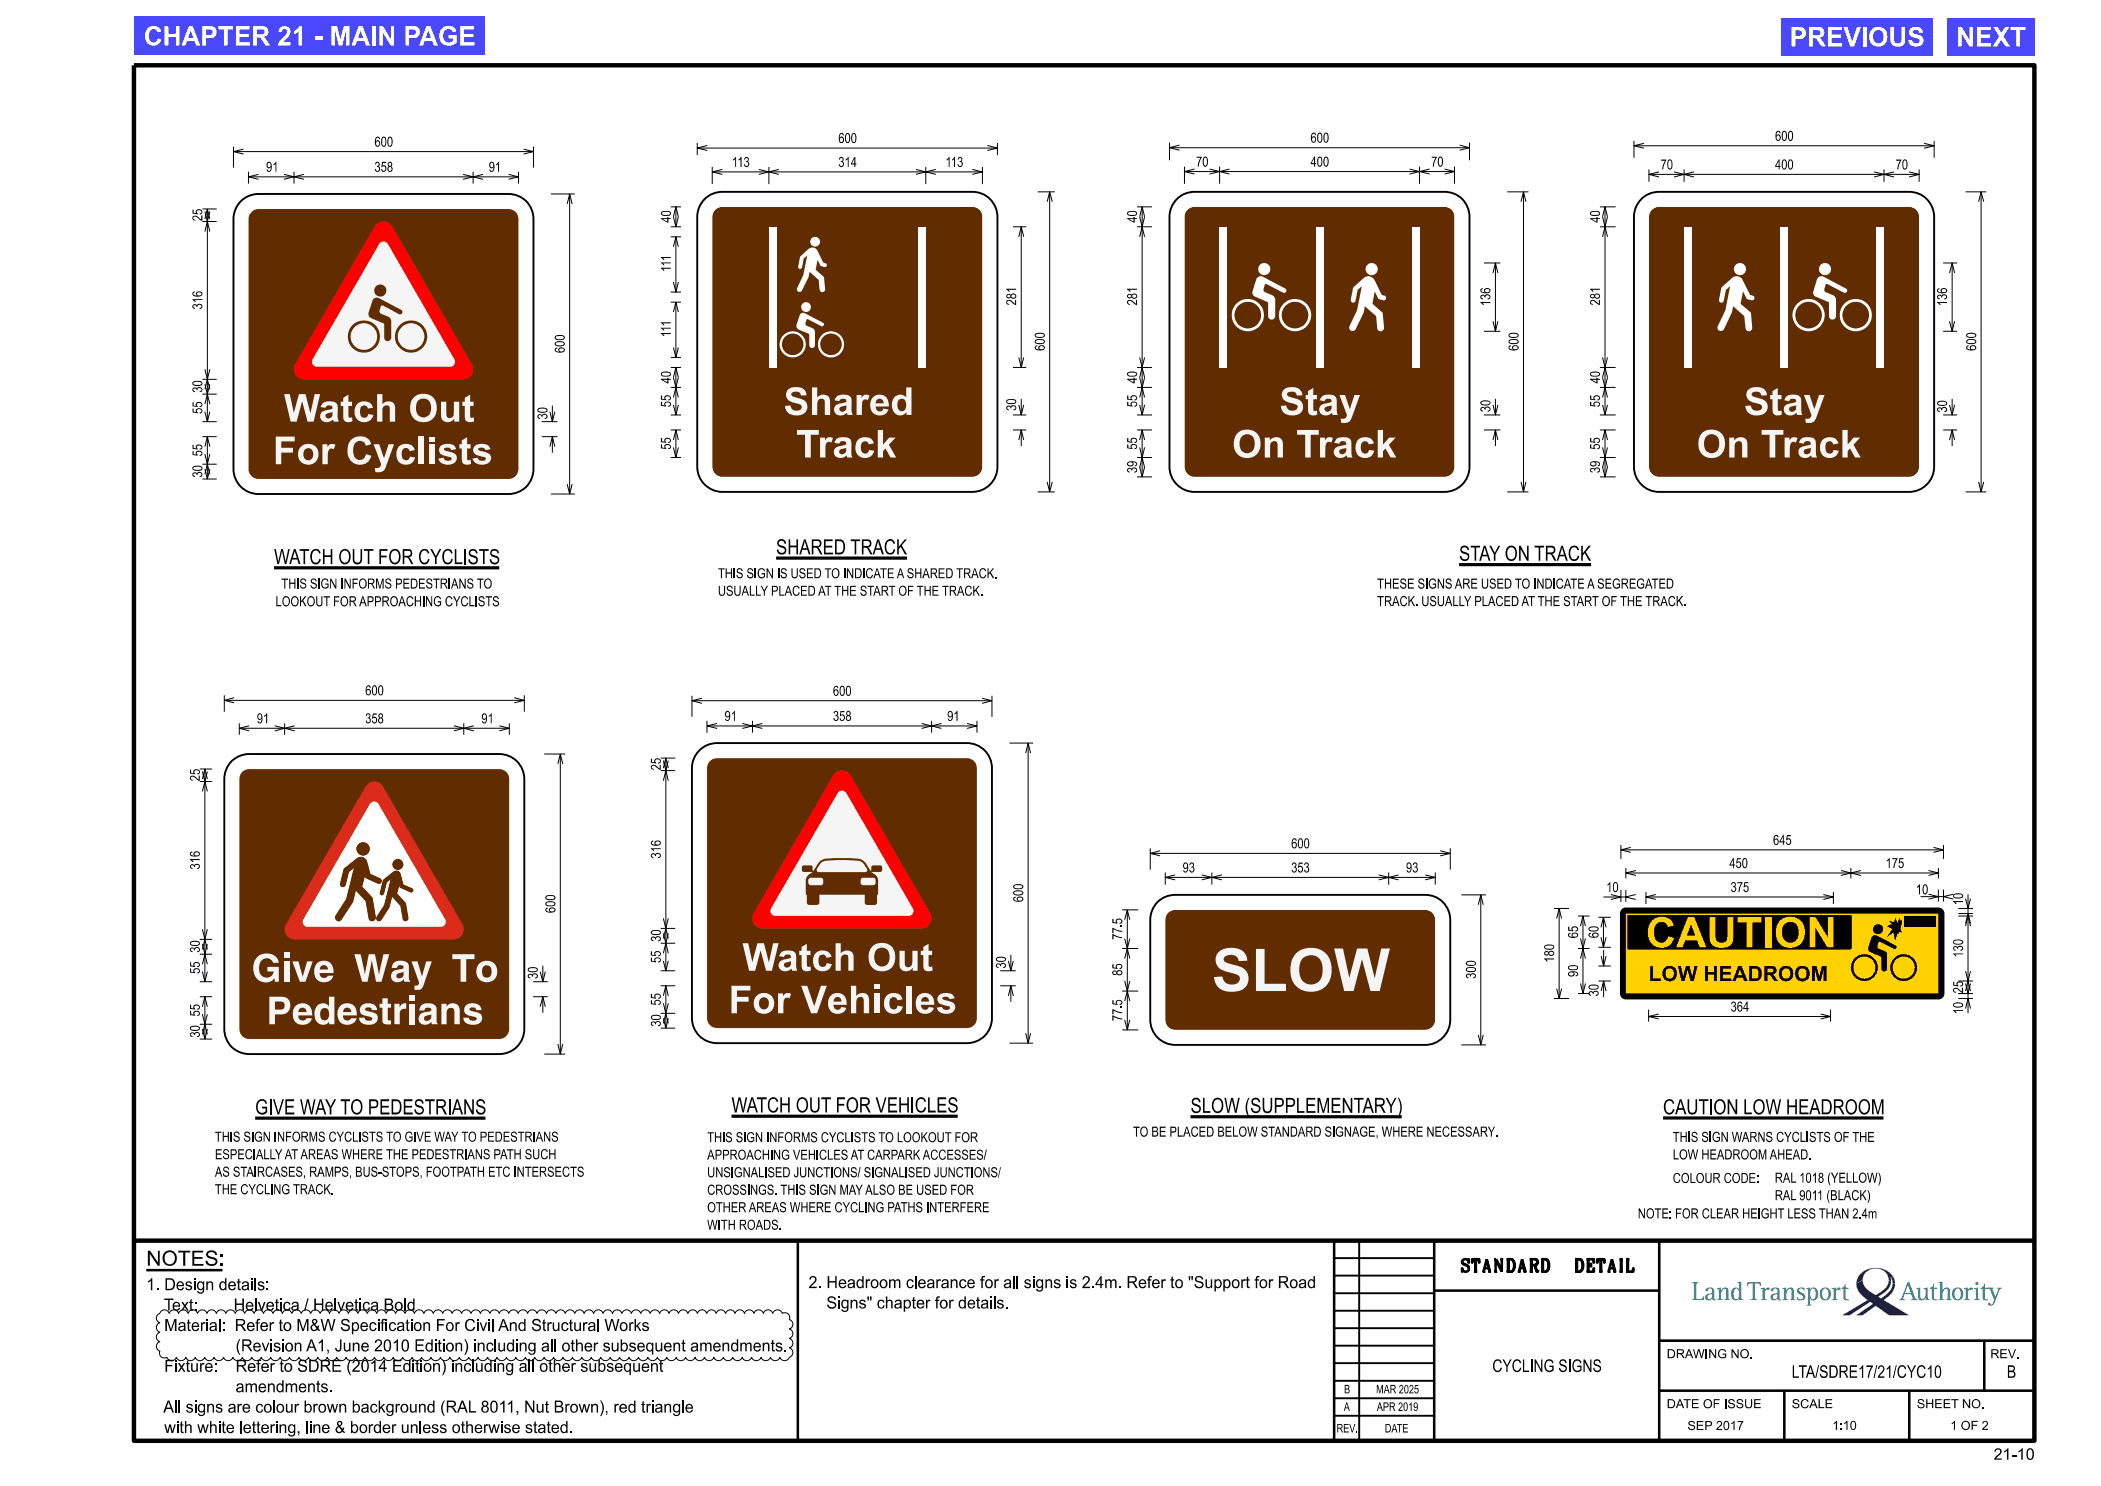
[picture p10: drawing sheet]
<svg xmlns="http://www.w3.org/2000/svg" width="420mm" height="297mm" viewBox="0 0 420 297" stroke-linecap="round" stroke-linejoin="round" font-family="sans-serif">
<defs><g id="words">
<text font-size="8.5" fill="#f5f5f5" x="242.3" y="198.1">SLOW</text>
<text font-size="6" fill="#ffd200" x="329" y="189.3">CAUTION</text>
<g font-size="5.5" fill="#f5f5f5">
<text x="156.6" y="82.9">Shared</text>
<text x="255.8" y="82.9">Stay</text>
<text x="348.6" y="82.9">Stay</text>
<text x="56.8" y="84.3">Watch Out</text>
<text x="54.6" y="92.8">For Cyclists</text>
<text x="159.2" y="91.4">Track</text>
<text x="246.3" y="91.4">On Track</text>
<text x="339.2" y="91.4">On Track</text>
<text x="148.4" y="194">Watch Out</text>
</g>
<g font-size="3.8" fill="#fff">
<text x="28.7" y="9.1">CHAPTER 21 - MAIN PAGE</text>
<text x="357.8" y="9.3">PREVIOUS</text>
<text x="391.1" y="9.3">NEXT</text>
</g>
<g font-size="3">
<text x="54.8" y="112.8">WATCH OUT FOR CYCLISTS</text>
<text x="155.1" y="110.8">SHARED TRACK</text>
<text x="291.7" y="112.1">STAY ON TRACK</text>
<text x="329.6" y="196.1">LOW HEADROOM</text>
<text x="51" y="222.7">GIVE WAY TO PEDESTRIANS</text>
<text x="146.2" y="222.3">WATCH OUT FOR VEHICLES</text>
<text x="238" y="222.4">SLOW (SUPPLEMENTARY)</text>
<text x="332.4" y="222.7">CAUTION LOW HEADROOM</text>
<text x="29.3" y="253">NOTES:</text>
</g>
<g font-size="2.5">
<text x="292.3" y="254.2">STANDARD</text>
<text x="313.9" y="254.2">DETAIL</text>
<text x="298.3" y="274.2">CYCLING SIGNS</text>
<text x="358.2" y="275.4">LTA/SDRE17/21/CYC10</text>
<text x="401.2" y="275.4">B</text>
</g>
<g font-size="2.4">
<text x="29.3" y="257.9">1. Design details:</text>
<text x="161.6" y="257.4">2. Headroom clearance for all signs is 2.4m. Refer to &quot;Support for Road</text>
<text x="32.7" y="261.9">Text:</text>
<text x="46.9" y="261.9">Helvetica / Helvetica Bold</text>
<text x="165.3" y="261.5">Signs&quot; chapter for details.</text>
<text x="32.7" y="266">Material:</text>
<text x="46.8" y="266">Refer to M&amp;W Specification For Civil And Structural Works</text>
<text x="32.8" y="274.2">Fixture:</text>
<text x="47.1" y="270.1">(Revision A1, June 2010 Edition) including all other subsequent amendments.</text>
<text x="47.5" y="274.2">Refer to SDRE (2014 Edition) including all other subsequent</text>
<text x="48" y="278.3">amendments.</text>
<text x="32.7" y="282.3">All signs are colour brown background (RAL 8011, Nut Brown), red triangle</text>
<text x="32.8" y="286.4">with white lettering, line &amp; border unless otherwise stated.</text>
</g>
<text font-size="2.3" x="398.5" y="291.8">21-10</text>
<g font-size="2">
<text x="74.9" y="29.3">600</text>
<text x="167.6" y="28.6">600</text>
<text x="262" y="28.5">600</text>
<text x="354.8" y="28.1">600</text>
<text x="53.2" y="34.3">91</text>
<text x="74.9" y="34.3">358</text>
<text x="97.7" y="34.3">91</text>
<text x="146.3" y="33.4">113</text>
<text x="167.6" y="33.4">314</text>
<text x="189" y="33.4">113</text>
<text x="239.1" y="33.3">70</text>
<text x="262" y="33.3">400</text>
<text x="286.1" y="33.3">70</text>
<text x="332" y="33.9">70</text>
<text x="354.8" y="33.9">400</text>
<text x="378.9" y="33.9">70</text>
<text x="40.4" y="44.2" transform="rotate(-90 40.4 44.2)">25</text>
<text x="134.1" y="44.5" transform="rotate(-90 134.1 44.5)">40</text>
<text x="227.3" y="44.5" transform="rotate(-90 227.3 44.5)">40</text>
<text x="319.8" y="44.5" transform="rotate(-90 319.8 44.5)">40</text>
<text x="134.1" y="54.3" transform="rotate(-90 134.1 54.3)">111</text>
<text x="40.4" y="61.9" transform="rotate(-90 40.4 61.9)">316</text>
<text x="203.1" y="61" transform="rotate(-90 203.1 61)">281</text>
<text x="227.3" y="61" transform="rotate(-90 227.3 61)">281</text>
<text x="297.9" y="61.2" transform="rotate(-90 297.9 61.2)">136</text>
<text x="319.8" y="61" transform="rotate(-90 319.8 61)">281</text>
<text x="389.2" y="61.2" transform="rotate(-90 389.2 61.2)">136</text>
<text x="112.9" y="70.6" transform="rotate(-90 112.9 70.6)">600</text>
<text x="134.1" y="67.4" transform="rotate(-90 134.1 67.4)">111</text>
<text x="208.8" y="70.1" transform="rotate(-90 208.8 70.1)">600</text>
<text x="303.6" y="70.1" transform="rotate(-90 303.6 70.1)">600</text>
<text x="395" y="70.1" transform="rotate(-90 395 70.1)">600</text>
<text x="134.1" y="76.6" transform="rotate(-90 134.1 76.6)">40</text>
<text x="227.3" y="76.6" transform="rotate(-90 227.3 76.6)">40</text>
<text x="319.8" y="76.6" transform="rotate(-90 319.8 76.6)">40</text>
<text x="40.4" y="82.7" transform="rotate(-90 40.4 82.7)">55</text>
<text x="40.4" y="78.5" transform="rotate(-90 40.4 78.5)">30</text>
<text x="109.4" y="83.8" transform="rotate(-90 109.4 83.8)">30</text>
<text x="134.1" y="81.4" transform="rotate(-90 134.1 81.4)">55</text>
<text x="203.1" y="82.1" transform="rotate(-90 203.1 82.1)">30</text>
<text x="227.3" y="81.4" transform="rotate(-90 227.3 81.4)">55</text>
<text x="297.9" y="82.4" transform="rotate(-90 297.9 82.4)">30</text>
<text x="319.8" y="81.4" transform="rotate(-90 319.8 81.4)">55</text>
<text x="389.2" y="82.5" transform="rotate(-90 389.2 82.5)">30</text>
<text x="134.1" y="89.9" transform="rotate(-90 134.1 89.9)">55</text>
<text x="227.3" y="89.9" transform="rotate(-90 227.3 89.9)">55</text>
<text x="319.8" y="89.9" transform="rotate(-90 319.8 89.9)">55</text>
<text x="40.4" y="95.5" transform="rotate(-90 40.4 95.5)">30</text>
<text x="40.4" y="91.2" transform="rotate(-90 40.4 91.2)">55</text>
<text x="227.3" y="94.6" transform="rotate(-90 227.3 94.6)">39</text>
<text x="319.8" y="94.6" transform="rotate(-90 319.8 94.6)">39</text>
<text x="56.3" y="117.6">THIS SIGN INFORMS PEDESTRIANS TO</text>
<text x="143.5" y="119.1">USUALLY PLACED AT THE START OF THE TRACK.</text>
<text x="143.5" y="115.6">THIS SIGN IS USED TO INDICATE A SHARED TRACK.</text>
<text x="275.3" y="117.6">THESE SIGNS ARE USED TO INDICATE A SEGREGATED</text>
<text x="55.1" y="121.2">LOOKOUT FOR APPROACHING CYCLISTS</text>
<text x="275.3" y="121.1">TRACK. USUALLY PLACED AT THE START OF THE TRACK.</text>
<text x="73" y="139">600</text>
<text x="166.5" y="139.1">600</text>
<text x="51.3" y="144.6">91</text>
<text x="73" y="144.6">358</text>
<text x="96.2" y="144.6">91</text>
<text x="144.8" y="144.1">91</text>
<text x="166.5" y="144.1">358</text>
<text x="189.3" y="144.1">91</text>
<text x="132.1" y="154" transform="rotate(-90 132.1 154)">25</text>
<text x="40" y="156.1" transform="rotate(-90 40 156.1)">25</text>
<text x="40" y="173.8" transform="rotate(-90 40 173.8)">316</text>
<text x="132.1" y="171.6" transform="rotate(-90 132.1 171.6)">316</text>
<text x="258.1" y="169.5">600</text>
<text x="345.7" y="173.5">450</text>
<text x="354.4" y="168.9">645</text>
<text x="376.9" y="173.5">175</text>
<text x="236.4" y="174.4">93</text>
<text x="258.1" y="174.4">353</text>
<text x="281.1" y="174.4">93</text>
<text x="321.1" y="178.3">10</text>
<text x="345.9" y="178.3">375</text>
<text x="383" y="178.7">10</text>
<text x="111" y="182.5" transform="rotate(-90 111 182.5)">600</text>
<text x="204.5" y="180.3" transform="rotate(-90 204.5 180.3)">600</text>
<text x="392.4" y="180.9" transform="rotate(-90 392.4 180.9)">10</text>
<text x="40" y="190.4" transform="rotate(-90 40 190.4)">30</text>
<text x="132.1" y="188.2" transform="rotate(-90 132.1 188.2)">30</text>
<text x="224.3" y="187.8" transform="rotate(-90 224.3 187.8)">77.5</text>
<text x="315.5" y="187.5" transform="rotate(-90 315.5 187.5)">65</text>
<text x="319.6" y="187.5" transform="rotate(-90 319.6 187.5)">60</text>
<text x="392.4" y="191.4" transform="rotate(-90 392.4 191.4)">130</text>
<text x="40" y="194.7" transform="rotate(-90 40 194.7)">55</text>
<text x="107.5" y="195.7" transform="rotate(-90 107.5 195.7)">30</text>
<text x="132.1" y="192.5" transform="rotate(-90 132.1 192.5)">55</text>
<text x="201.1" y="193.6" transform="rotate(-90 201.1 193.6)">30</text>
<text x="224.3" y="195" transform="rotate(-90 224.3 195)">85</text>
<text x="295" y="195.6" transform="rotate(-90 295 195.6)">300</text>
<text x="310.7" y="192.4" transform="rotate(-90 310.7 192.4)">180</text>
<text x="315.5" y="195.3" transform="rotate(-90 315.5 195.3)">90</text>
<text x="40" y="203.2" transform="rotate(-90 40 203.2)">55</text>
<text x="132.1" y="201" transform="rotate(-90 132.1 201)">55</text>
<text x="319.6" y="199.1" transform="rotate(-90 319.6 199.1)">30</text>
<text x="346" y="202.2">364</text>
<text x="392.4" y="202.7" transform="rotate(-90 392.4 202.7)">10</text>
<text x="392.4" y="198.5" transform="rotate(-90 392.4 198.5)">25</text>
<text x="40" y="207.4" transform="rotate(-90 40 207.4)">30</text>
<text x="132.1" y="205.2" transform="rotate(-90 132.1 205.2)">30</text>
<text x="224.3" y="204.1" transform="rotate(-90 224.3 204.1)">77.5</text>
<text x="226.5" y="227.2">TO BE PLACED BELOW STANDARD SIGNAGE, WHERE NECESSARY.</text>
<text x="43" y="231.7">ESPECIALLY AT AREAS WHERE THE PEDESTRIANS PATH SUCH</text>
<text x="43" y="228.2">THIS SIGN INFORMS CYCLISTS TO GIVE WAY TO PEDESTRIANS</text>
<text x="141.4" y="231.8">APPROACHING VEHICLES AT CARPARK ACCESSES/</text>
<text x="141.4" y="228.3">THIS SIGN INFORMS CYCLISTS TO LOOKOUT FOR</text>
<text x="334.4" y="231.7">LOW HEADROOM AHEAD.</text>
<text x="334.4" y="228.2">THIS SIGN WARNS CYCLISTS OF THE</text>
<text x="43" y="238.7">THE CYCLING TRACK.</text>
<text x="43" y="235.2">AS STAIRCASES, RAMPS, BUS-STOPS, FOOTPATH ETC INTERSECTS</text>
<text x="141.4" y="238.8">CROSSINGS. THIS SIGN MAY ALSO BE USED FOR</text>
<text x="141.4" y="235.3">UNSIGNALISED JUNCTIONS/ SIGNALISED JUNCTIONS/</text>
<text x="334.4" y="236.4">COLOUR CODE:</text>
<text x="354.8" y="239.9">RAL 9011 (BLACK)</text>
<text x="354.8" y="236.4">RAL 1018 (YELLOW)</text>
<text x="141.4" y="245.8">WITH ROADS.</text>
<text x="141.4" y="242.3">OTHER AREAS WHERE CYCLING PATHS INTERFERE</text>
<text x="327.4" y="243.5">NOTE: FOR CLEAR HEIGHT LESS THAN 2.4m</text>
</g>
<g font-size="1.8">
<text x="333.2" y="271.5">DRAWING NO.</text>
<text x="397.9" y="271.5">REV.</text>
<text x="333.2" y="281.5">DATE OF ISSUE</text>
<text x="358.2" y="281.5">SCALE</text>
<text x="383.2" y="281.5">SHEET NO.</text>
<text x="337.3" y="285.8">SEP 2017</text>
<text x="366.3" y="285.8">1:10</text>
<text x="389.9" y="285.8">1 OF 2</text>
</g>
<g font-size="1.7">
<text x="268.6" y="282">A</text>
<text x="268.7" y="278.5">B</text>
<text x="275.1" y="278.5">MAR 2025</text>
<text x="275.2" y="282">APR 2019</text>
<text x="267.2" y="286.3">REV.</text>
<text x="276.8" y="286.3">DATE</text>
</g>
</g></defs>
<path d="M26.8 13h379.9v275h-379.9zM26.8 248h379.9" fill="none" stroke="#000" stroke-width=".89" stroke-linecap="butt"/>
<path d="M159.5 248v40M266.7 248v40M286.7 257.9h45M286.7 248v40M331.7 248v40M331.7 268h75M331.7 278h75M356.7 278v10M381.7 278v10M396.7 268v10" fill="none" stroke="#000" stroke-width=".51"/>
<path d="M266.7 258.5h20M266.7 254.9h20M266.7 251.5h20M271.7 248v40M331.7 248h75v20h-75zM266.7 279.5h20M266.7 276h20M266.7 272.4h20M266.7 269h20M266.7 265.5h20M266.7 262h20M266.7 283h20" fill="none" stroke="#000" stroke-width=".38"/>
<g fill="#008c95">
<path d="M338.2 256.3h1.4l-.4 .2-.1 .2v2.9h1l.4-.5h.1v.8l-2.4-.1 .4-.3v-2.8z" fill-rule="evenodd"/>
<path d="M341.1 257.6l-.1 .1a.28 .28 0 0 0 .2 .4 .28 .28 0 0 0 .3-.4l.1-.2h.4l.2 .2 .1 .8h-.6a.71 .71 0 0 0-.8 .6 .71 .71 0 0 0 .5 .8 .71 .71 0 0 0 .9-.4l.1 .3 .3 .1a.16 .16 0 0 0 .2 .1 .16 .16 0 0 0 .1-.3l-.3-.1v-1.7l-.2-.4-.3-.2h-.7zM341.5 258.9l.8-.2v.4l-.3 .5-.2 .1-.3-.1-.2-.6z" fill-rule="evenodd"/>
<path d="M343.2 257.5l.8-.2v.8l.2-.4 .5-.4 .6 .1 .2 .5v1.6l.4 .3-1.2 .1 .4-.4v-1.6l-.2-.3h-.3l-.3 .3-.3 .6v1l.4 .3-1.2 .1 .4-.4v-1.8z" fill-rule="evenodd"/>
<path d="M347.3 256.3l.8-.2v3.3l.4 .3-.8 .2v-.4l-.2 .2-.4 .2a1.33 1.33 0 0 1-.8-2.2l.5-.4h.4l.5 .4v-1.1zM346.9 257.6l-.4 .8 .2 1.1a.61 .61 0 0 0 .8 0 .61 .61 0 0 0 .2-.7l-.2-1-.3-.3z" fill-rule="evenodd"/>
<path d="M349.3 256.3h2.7v.7h-.1l-.1-.3-.3-.2h-.7v2.9l.2 .3 .4 .1-1.6 .1 .4-.2 .2-.3v-2.9h-.7l-.3 .5h-.1z" fill-rule="evenodd"/>
<path d="M352 257.5l.8-.2v.6l.3-.5 .5-.1 .2 .4-.4 .1a.5 .5 0 0 0-.5 .1 .5 .5 0 0 0-.1 .6v1.1l.4 .2-1.2 .1 .4-.3v-1.9z" fill-rule="evenodd"/>
<path d="M354.1 257.6l.5-.3h.6l.4 .3 .1 2 .3 .1a.16 .16 0 0 1 0 .3 .16 .16 0 0 1-.3-.1h-.2l-.2-.4-.3 .3-.6 .1-.5-.4a.96 .96 0 0 1 1.2-1h.2v-.7l-.1-.2-.6-.1-.2 .6-.4-.1zM354.5 258.9l-.1 .2 .1 .4 .2 .2 .3-.1 .3-.4v-.5z" fill-rule="evenodd"/>
<path d="M356.3 257.5l.8-.2v.8l.4-.6 .9-.1 .2 .4v1.7l.4 .3-1.2 .1 .3-.4v-1.7v-.1l-.4-.1-.5 .5-.1 .4v1l.4 .4h-1.2l.4-.3v-1.9z" fill-rule="evenodd"/>
<path d="M359.4 257.5l.4-.2 .9 .1 .1 .6-.5-.5h-.4l-.3 .3 .2 .4 1 .6 .1 .5-.3 .4-.4 .2-1-.1v-.6l.6 .5h.4l.3-.3-.3-.5-.9-.6-.1-.5z" fill-rule="evenodd"/>
<path d="M361 257.5l.4 .2v3l-.4 .2h1.3l-.5-.3v-1.1l.5 .4h.4l.5-.3 .2-.6-.1-1.1a.82 .82 0 0 0-.7-.6 .82 .82 0 0 0-.8 .4v-.4zM362.1 257.7l.4-.2 .4 .3 .1 1.1-.2 .5a.53 .53 0 0 1-.7 .2 .53 .53 0 0 1-.2-.7v-.7z" fill-rule="evenodd"/>
<path d="M364.1 257.7l.5-.4 .7 .1 .5 .5 .2 .7h-.5l-.1-.7-.4-.4-.4 .1-.2 .2-.2 .8h-.4l.1-.6z" fill-rule="evenodd"/>
<path d="M363.8 258.6h.4l.1 .7 .4 .4h.4l.3-.3 .1-.8h.5v.2l-.4 .8-.4 .3h-.5l-.7-.4z" fill-rule="evenodd"/>
<path d="M366.1 257.5l.9-.2v.6l.3-.5 .5-.1 .1 .4-.3 .1a.5 .5 0 0 0-.5 .1 .5 .5 0 0 0-.1 .6v1l.4 .4h-1.3l.4-.2 .1-.3v-1.5z" fill-rule="evenodd"/>
<path d="M368.8 256.6h.1v.8h.6v.2h-.6l.1 1.9 .2 .2h.4v.2h-.7l-.4-.3v-2h-.3v-.2l.5-.3z" fill-rule="evenodd"/>
<path d="M381.4 256.2l-1.2 3.1-.6 .6h1.2l-.1-.2a.24 .24 0 0 1-.3-.1 .24 .24 0 0 1 .1-.3l.2-.6h1.4l.2 .7a.22 .22 0 0 1 0 .3 .22 .22 0 0 1-.2 0l-.1 .2h1.4l-.6-.5-1.2-3.2zM381.4 256.8l.6 1.6h-1.2z" fill-rule="evenodd"/>
<path d="M383 257.5l.9-.2v2l.2 .3h.3l.4-.3 .2-.6-.1-1-.4-.2 .8-.2v2.1l.5 .3-.8 .2-.1-.6-.4 .5h-.8l-.3-.6v-1.5z" fill-rule="evenodd"/>
<path d="M386.5 256.6h.1v.8h.7v.2h-.7v1.9l.3 .2h.4v.2h-.7a.54 .54 0 0 1-.4-.8v-1.5h-.4v-.2l.5-.2z" fill-rule="evenodd"/>
<path d="M387.5 256.3l.8-.2v2l.2-.5 .4-.3 .7 .2 .2 .4v1.6l.4 .4h-1.3l.5-.4v-1.6l-.3-.3-.4 .1-.4 .8v1l.4 .3-1.2 .1 .4-.4v-2.9z" fill-rule="evenodd"/>
<path d="M390.2 258.6h.5l.1 .8a.62 .62 0 0 0 .8 .3 .62 .62 0 0 0 .4-.8v-.3h.5l-.1 .5-.3 .5-.4 .3h-.6l-.6-.3-.2-.4z" fill-rule="evenodd"/>
<path d="M390.5 257.7l.6-.4 .7 .1 .5 .4 .2 .8h-.5l-.2-.8a.64 .64 0 0 0-.8-.2 .64 .64 0 0 0-.3 .8v.2h-.5l.1-.6z" fill-rule="evenodd"/>
<path d="M392.6 257.5l.8-.2v.6l.3-.5 .5-.1 .2 .4-.4 .1a.5 .5 0 0 0-.5 .1 .5 .5 0 0 0-.1 .6v1l.4 .4h-1.2l.4-.3v-1.9z" fill-rule="evenodd"/>
<path d="M394.6 257.5l.8-.2v2.3l.4 .3h-1.2l.4-.4v-1.7z" fill-rule="evenodd"/>
<path d="M396.6 256.6h.2v.8h1.2v.2h-1.2v1.8l.1 .3h.5v.2h-.7l-.4-.4v-1.9h-.4v-.2l.5-.2z" fill-rule="evenodd"/>
<path d="M397.4 257.4h1.2v.1a.25 .25 0 0 0-.3 .1 .25 .25 0 0 0 .1 .3l.5 1.3 .5-1.3a.24 .24 0 0 0 .1-.3 .24 .24 0 0 0-.3-.1v-.1h1l-.5 .4-1.2 2.9-.3 .2h-.5l-.3-.2 .1-.3 .4 .2a.25 .25 0 0 0 .3 .2 .25 .25 0 0 0 .2-.3l.2-.6-.8-2.2-.4-.1z" fill-rule="evenodd"/>
<circle cx="395.2" cy="256.5" r=".3"/>
</g>
<g fill="#171c8f">
<path d="M371.1 256.5l1.3-.6a3.5 3.5 0 0 0 2.2 2.7l.4 .3 .7-.5a3.1 3.1 0 0 0 1.9-2.5l.4 .2a3.7 3.7 0 0 1-2.2 2.9l-.3 .2 .5 .3 1-.7a3 3 0 0 0 1.3-2.2l.5-.1a4.2 4.2 0 0 1-2.2 3.4l5 3h-4l-2.6-1.9-2.6 1.9h-1.3l3.3-2.3-.5-.4-4.2 2.7h-1.4l5-3.1-.4-.3a3.7 3.7 0 0 1-1.8-3z" fill-rule="evenodd"/>
<path d="M371.9 254.6a4.2 4.2 0 0 1 6.8 1.2l.1 .7-.5 .1-.1-.8-.3-.6 .1 .9-.4-.2a2.63 2.63 0 0 0-2.6-2.4 2.63 2.63 0 0 0-2.6 2.4l-1.3 .6 .2-1z" fill-rule="evenodd"/>
</g>
<path d="M29.2 253.9h15.3" fill="none" stroke="#000" stroke-width=".51"/>
<g fill="#4a48ff">
<path d="M26.8 3.3h70v7.7h-70z"/>
<path d="M356 3.6h30.3v7.4h-30.3z"/>
<path d="M389.3 3.6h17.4v7.4h-17.4z"/>
</g>
<g fill="none" stroke="#000" stroke-width=".2">
<path d="M139.4 28.6v2.4M139.4 29.6h60M141.4 29.1l-2 .5 2 .5M142.4 34.4h54M142.4 33.4v3.4M144.4 33.9l-2 .5 2 .5M151.7 33.9l2 .5-2 .5M153.7 33.4v3.4M155.7 33.9l-2 .5 2 .5M183.1 33.9l2 .5-2 .5M185.1 33.4v3.4M187.1 33.9l-2 .5 2 .5"/>
<path d="M194.4 33.9l2 .5-2 .5M196.4 33.4v3.4M197.4 29.1l2 .5-2 .5M199.4 28.6v2.4M233.8 28.5v3.5M233.8 29.5h60M235.8 29l-2 .5 2 .5M291.8 29l2 .5-2 .5M293.8 28.5v3.5M326.6 28.1v3.4M326.6 29.1h60M328.6 28.6l-2 .5 2 .5"/>
<path d="M384.6 28.6l2 .5-2 .5M386.6 28.1v3.4M134.1 45.3h2M134.1 41.3h2M134.1 58.4h2M134.1 47.3h2M134.6 56.4l.5 2 .5-2M134.6 49.3l.5-2 .5 2M135.1 41.3v4M135.1 47.3v11.1M135.1 41.3l.5 2-.5 2-.5-2zM134.1 71.4h2"/>
<path d="M134.1 60.4h2M134.1 77.4h2M134.1 73.4h2M134.6 69.5l.5 1.9 .5-1.9M134.6 62.4l.5-2 .5 2M134.6 79.4l.5-2 .5 2M135.1 60.4v11M135.1 73.4v9.5M135.1 73.4l.5 2.1-.5 1.9-.5-1.9zM134.1 91.4h2M134.1 85.9h2M134.1 82.9h2"/>
<path d="M134.6 89.4l.5 2 .5-2M134.6 80.9l.5 2 .5-2M134.6 87.9l.5-2 .5 2M135.1 85.9v5.5M32.3 262a.99 .99 0 0 1 1.5 .5 .97 .97 0 0 1 1-.7 .97 .97 0 0 1 .9 .7 1 1 0 0 1 1-.7 1 1 0 0 1 .9 .7 .97 .97 0 0 1 .9-.7 .97 .97 0 0 1 1 .7 1 1 0 0 1 .9-.7 1 1 0 0 1 1 .7 .97 .97 0 0 1 .9-.7 .97 .97 0 0 1 1 .7 1 1 0 0 1 .9-.7 1 1 0 0 1 1 .7 .97 .97 0 0 1 .9-.7 .97 .97 0 0 1 .9 .7 1 1 0 0 1 1-.7 1 1 0 0 1 .9 .7 .97 .97 0 0 1 1-.7 .97 .97 0 0 1 .9 .7 .97 .97 0 0 1 .9-.7 .97 .97 0 0 1 1 .7 1 1 0 0 1 .9-.7 1 1 0 0 1 1 .7 .97 .97 0 0 1 .9-.7 .97 .97 0 0 1 .9 .7 1 1 0 0 1 1-.7 1 1 0 0 1 .9 .7 .97 .97 0 0 1 1-.7 .97 .97 0 0 1 .9 .7 1 1 0 0 1 1-.7 1 1 0 0 1 .9 .7 .97 .97 0 0 1 1-.7 .97 .97 0 0 1 .9 .7 .97 .97 0 0 1 .9-.7 .97 .97 0 0 1 1 .7 1 1 0 0 1 .9-.7 1 1 0 0 1 1 .7 .97 .97 0 0 1 .9-.7 .97 .97 0 0 1 .9 .7 1 1 0 0 1 1-.7 1 1 0 0 1 .9 .7 .97 .97 0 0 1 1-.7 .97 .97 0 0 1 .9 .7 1 1 0 0 1 1-.7 1 1 0 0 1 .9 .7 .97 .97 0 0 1 1-.7 .97 .97 0 0 1 .9 .7 1 1 0 0 1 .9-.7 1 1 0 0 1 1 .7 .97 .97 0 0 1 .9-.7 .97 .97 0 0 1 1 .7 .97 .97 0 0 1 .9-.7 .97 .97 0 0 1 .9 .7 1 1 0 0 1 1-.7 1 1 0 0 1 .9 .7 .97 .97 0 0 1 1-.7 .97 .97 0 0 1 .9 .7 1 1 0 0 1 1-.7 1 1 0 0 1 .9 .7 .97 .97 0 0 1 .9-.7 .97 .97 0 0 1 1 .7 1 1 0 0 1 .9-.7 1 1 0 0 1 1 .7 .97 .97 0 0 1 .9-.7 .97 .97 0 0 1 1 .7 .97 .97 0 0 1 .9-.7 .97 .97 0 0 1 .9 .7 1 1 0 0 1 1-.7 1 1 0 0 1 .9 .7 .97 .97 0 0 1 1-.7 .97 .97 0 0 1 .9 .7 1 1 0 0 1 1-.7 1 1 0 0 1 .9 .7 .97 .97 0 0 1 .9-.7 .97 .97 0 0 1 1 .7 1 1 0 0 1 .9-.7 1 1 0 0 1 1 .7 .97 .97 0 0 1 .9-.7 .97 .97 0 0 1 1 .7 1 1 0 0 1 .9-.7 1 1 0 0 1 1 .7 .97 .97 0 0 1 .9-.7 .97 .97 0 0 1 .9 .7 .97 .97 0 0 1 1-.7 .97 .97 0 0 1 .9 .7 1 1 0 0 1 .9-.7 1 1 0 0 1 1 .7 .97 .97 0 0 1 .9-.7 .97 .97 0 0 1 1 .7 1 1 0 0 1 .9-.7 1 1 0 0 1 1 .7 .97 .97 0 0 1 .9-.7 .97 .97 0 0 1 .9 .7 1 1 0 0 1 1-.7 1 1 0 0 1 .9 .7 .97 .97 0 0 1 1-.7 .97 .97 0 0 1 .9 .7 1 1 0 0 1 1-.7 1 1 0 0 1 .9 .7 .97 .97 0 0 1 1-.7 .97 .97 0 0 1 .9 .7 .97 .97 0 0 1 .9-.7 .97 .97 0 0 1 1 .7 1 1 0 0 1 .9-.7 1 1 0 0 1 1 .7 .97 .97 0 0 1 .9-.7 .97 .97 0 0 1 .9 .7 1 1 0 0 1 1-.7 1 1 0 0 1 .9 .7 .97 .97 0 0 1 1-.7 .97 .97 0 0 1 .9 .7 1 1 0 0 1 1-.7 1 1 0 0 1 .9 .7 .97 .97 0 0 1 1-.7 .97 .97 0 0 1 .9 .7 .97 .97 0 0 1 .9-.7 .97 .97 0 0 1 1 .7 1 1 0 0 1 .9-.7 1 1 0 0 1 1 .7 .97 .97 0 0 1 .9-.7 .97 .97 0 0 1 .9 .7 1 1 0 0 1 1-.7 1 1 0 0 1 .9 .7 .97 .97 0 0 1 1-.7 .97 .97 0 0 1 .9 .7 1 1 0 0 1 1-.7 1 1 0 0 1 .9 .7 .97 .97 0 0 1 .9-.7 .97 .97 0 0 1 1 .7 1 1 0 0 1 .9-.7 1 1 0 0 1 1 .7 .98 .98 0 0 1 1.1 .1 .98 .98 0 0 1 .3 1.1 .97 .97 0 0 1 .7 1 .97 .97 0 0 1-.7 .9 1 1 0 0 1 .7 1 1 1 0 0 1-.7 .9 .97 .97 0 0 1 .7 .9 .97 .97 0 0 1-.7 1 1 1 0 0 1 .7 .9 1 1 0 0 1-.7 1 1.01 1.01 0 0 1-1 .7 1.01 1.01 0 0 1-.9-.7 .99 .99 0 0 1-.9 .7 .99 .99 0 0 1-1-.7 .99 .99 0 0 1-.9 .7 .99 .99 0 0 1-.9-.7 1.01 1.01 0 0 1-1 .7 1.01 1.01 0 0 1-1-.7 .99 .99 0 0 1-.9 .7 .99 .99 0 0 1-.9-.7 1.01 1.01 0 0 1-1 .7 1.01 1.01 0 0 1-.9-.7 .99 .99 0 0 1-1 .7 .99 .99 0 0 1-.9-.7 1.01 1.01 0 0 1-.9 .7 1.01 1.01 0 0 1-1-.7 .99 .99 0 0 1-.9 .7 .99 .99 0 0 1-1-.7 .99 .99 0 0 1-.9 .7 .99 .99 0 0 1-.9-.7 1.01 1.01 0 0 1-1 .7 1.01 1.01 0 0 1-.9-.7 .99 .99 0 0 1-1 .7 .99 .99 0 0 1-.9-.7 1.01 1.01 0 0 1-1 .7 1.01 1.01 0 0 1-.9-.7 .99 .99 0 0 1-1 .7 .99 .99 0 0 1-.9-.7 1.01 1.01 0 0 1-.9 .7 1.01 1.01 0 0 1-1-.7 .99 .99 0 0 1-.9 .7 .99 .99 0 0 1-1-.7 1.01 1.01 0 0 1-.9 .7 1.01 1.01 0 0 1-1-.7 .99 .99 0 0 1-.9 .7 .99 .99 0 0 1-.9-.7 .99 .99 0 0 1-1 .7 .99 .99 0 0 1-.9-.7 1.01 1.01 0 0 1-1 .7 1.01 1.01 0 0 1-.9-.7 .99 .99 0 0 1-.9 .7 .99 .99 0 0 1-1-.7 1.01 1.01 0 0 1-.9 .7 1.01 1.01 0 0 1-1-.7 .99 .99 0 0 1-.9 .7 .99 .99 0 0 1-1-.7 1.01 1.01 0 0 1-.9 .7 1.01 1.01 0 0 1-1-.7 .99 .99 0 0 1-.9 .7 .99 .99 0 0 1-.9-.7 1.01 1.01 0 0 1-1 .7 1.01 1.01 0 0 1-.9-.7 .99 .99 0 0 1-1 .7 .99 .99 0 0 1-.9-.7 .99 .99 0 0 1-.9 .7 .99 .99 0 0 1-1-.7 1.01 1.01 0 0 1-.9 .7 1.01 1.01 0 0 1-1-.7 .99 .99 0 0 1-.9 .7 .99 .99 0 0 1-1-.7 1.01 1.01 0 0 1-.9 .7 1.01 1.01 0 0 1-1-.7 .99 .99 0 0 1-.9 .7 .99 .99 0 0 1-.9-.7 1.01 1.01 0 0 1-1 .7 1.01 1.01 0 0 1-.9-.7 .99 .99 0 0 1-1 .7 .99 .99 0 0 1-.9-.7 .99 .99 0 0 1-.9 .7 .99 .99 0 0 1-1-.7 1.01 1.01 0 0 1-.9 .7 1.01 1.01 0 0 1-1-.7 .99 .99 0 0 1-.9 .7 .99 .99 0 0 1-.9-.7 1.01 1.01 0 0 1-1 .7 1.01 1.01 0 0 1-1-.7 .99 .99 0 0 1-.9 .7 .99 .99 0 0 1-.9-.7 1.01 1.01 0 0 1-1 .7 1.01 1.01 0 0 1-.9-.7 .99 .99 0 0 1-1 .7 .99 .99 0 0 1-.9-.7 1.01 1.01 0 0 1-.9 .7 1.01 1.01 0 0 1-1-.7 .99 .99 0 0 1-.9 .7 .99 .99 0 0 1-1-.7 .99 .99 0 0 1-.9 .7 .99 .99 0 0 1-.9-.7 1.01 1.01 0 0 1-1 .7 1.01 1.01 0 0 1-.9-.7 .99 .99 0 0 1-1 .7 .99 .99 0 0 1-.9-.7 1.01 1.01 0 0 1-1 .7 1.01 1.01 0 0 1-.9-.7 .99 .99 0 0 1-1 .7 .99 .99 0 0 1-.9-.7 1.01 1.01 0 0 1-.9 .7 1.01 1.01 0 0 1-1-.7 .99 .99 0 0 1-.9 .7 .99 .99 0 0 1-1-.7 .99 .99 0 0 1-.9 .7 .99 .99 0 0 1-.9-.7 1.01 1.01 0 0 1-1 .7 1.01 1.01 0 0 1-.9-.7 .99 .99 0 0 1-1 .7 .99 .99 0 0 1-.9-.7 1.01 1.01 0 0 1-1 .7 1.01 1.01 0 0 1-.9-.7 .99 .99 0 0 1-.9 .7 .99 .99 0 0 1-1-.7 1.01 1.01 0 0 1-.9 .7 1.01 1.01 0 0 1-1-.7 .99 .99 0 0 1-.9 .7 .99 .99 0 0 1-1-.7 1.01 1.01 0 0 1-.9 .7 1.01 1.01 0 0 1-1-.7 .99 .99 0 0 1-.9 .7 .99 .99 0 0 1-.9-.7 .99 .99 0 0 1-1 .7 .99 .99 0 0 1-.9-.7 1.01 1.01 0 0 1-1 .7 1.01 1.01 0 0 1-.9-.7 .99 .99 0 0 1-.9 .7 .99 .99 0 0 1-1-.7 1.01 1.01 0 0 1-.9 .7 1.01 1.01 0 0 1-1-.7 .99 .99 0 0 1-.9 .7 .99 .99 0 0 1-1-.7 1.01 1.01 0 0 1-.9 .7 1.01 1.01 0 0 1-1-.7 .99 .99 0 0 1-.9 .7 .99 .99 0 0 1-.9-.7 .98 .98 0 0 1-1.2-.1 .98 .98 0 0 1-.2-1.2 1 1 0 0 1-.7-.9 1 1 0 0 1 .7-1 .97 .97 0 0 1-.7-.9 .97 .97 0 0 1 .7-.9 1 1 0 0 1-.7-1 1 1 0 0 1 .7-.9 .97 .97 0 0 1-.7-1 .97 .97 0 0 1 .7-.9z"/>
</g>
<path d="M143 41.9l.7-.4 .7-.2h50a1.98 1.98 0 0 1 2 2v50a2.02 2.02 0 0 1-2 2h-50a2.05 2.05 0 0 1-2-2v-50l.1-.7z" fill-rule="evenodd" fill="#612d00"/>
<path d="M207.4 38.3h3.5M209.8 38.3v60M202.5 45.3h2.6M203.7 47.3l.5-2 .4 2M204.2 45.3v28.1M209.3 40.3l.5-2 .6 2M202.5 73.4h2.6M203.7 71.4l.5 2 .4-2M207.4 98.3h3.5M209.3 96.3l.5 2 .6-2" fill="none" stroke="#000" stroke-width=".2"/>
<g fill="#fff">
<path d="M153.7 45.3h1.5v28.1h-1.5z"/>
<path d="M183.6 45.3h1.5v28.1h-1.5z"/>
<path d="M160 51.2l1.6-1.5a1.16 1.16 0 0 1 1.8 .4l1.2 2.4 .4 .1a.38 .38 0 0 1 .3 .5 .38 .38 0 0 1-.5 .3l-.8-.2-.6-1.3-.3 2 1.6 1.5 .3 2.4a.56 .56 0 0 1-.6 .6 .56 .56 0 0 1-.6-.6l-.1-1.9-1.8-1.6-.3 1-1.3 2.7a.54 .54 0 0 1-.7 .3 .54 .54 0 0 1-.3-.7l1.3-2.6 .8-3.9-.7 .6-.4 1.7a.39 .39 0 0 1-.4 .4 .39 .39 0 0 1-.3-.5z" fill-rule="evenodd"/>
<path d="M163.5 68.8a2.61 2.61 0 0 0 5.2 0 2.61 2.61 0 0 0-5.2 0zM164 68.8a2.16 2.16 0 0 1 4.3 0 2.16 2.16 0 0 1-4.3 0z" fill-rule="evenodd"/>
<path d="M155.9 68.8a2.61 2.61 0 0 0 5.2 0 2.61 2.61 0 0 0-5.2 0zM156.3 68.8a2.16 2.16 0 0 1 4.3 0 2.16 2.16 0 0 1-4.3 0z" fill-rule="evenodd"/>
<path d="M160.1 62.7l.4-.2 .4 .1 3.6 1.9 .2 .4a.37 .37 0 0 1-.5 .3l-2.7-1.4-.3 .1-.2 .8 .1 .3 1.4 .6 .4 .4v3a.56 .56 0 0 1-.6 .6 .56 .56 0 0 1-.5-.6l-.1-2.2-2.1-1-.4-.4v-.4l.6-2z" fill-rule="evenodd"/>
<path d="M140.9 39.8a4.9 4.9 0 0 0-1.5 3.5v50a5.1 5.1 0 0 0 5 5h50a5.1 5.1 0 0 0 5-5v-50a5 5 0 0 0-5-5h-50a4.7 4.7 0 0 0-3.5 1.5zM143 41.9l.7-.4 .7-.2h50a1.99 1.99 0 0 1 2 2v50a2.02 2.02 0 0 1-2 2h-50a2.05 2.05 0 0 1-2-2v-50l.1-.7z" fill-rule="evenodd"/>
<circle cx="163" cy="48.3" r=".98"/>
<circle cx="161.1" cy="61.4" r=".98"/>
</g>
<path d="M140.9 39.8l1.3-1 1.1-.3 1.1-.2h50a5 5 0 0 1 5 5v50a5.1 5.1 0 0 1-5 5h-50a5.1 5.1 0 0 1-5-5v-50l.1-1.1 .4-1z" fill="none" stroke="#000" stroke-width=".38"/>
<path d="M237.4 41.9l.7-.4 .7-.2h50a1.95 1.95 0 0 1 2 2v50a1.98 1.98 0 0 1-2 2h-50a2.02 2.02 0 0 1-2-2v-50l.1-.7z" fill-rule="evenodd" fill="#612d00"/>
<g fill="none" stroke="#000" stroke-width=".2">
<path d="M236.8 34.3h54M236.8 33.3v3.4M238.8 33.8l-2 .5 2 .5M241.8 33.8l2 .5-2 .5M243.8 33.3v3.4M245.8 33.8l-2 .5 2 .5M281.8 33.8l2 .5-2 .5M283.8 33.3v3.4M285.8 33.8l-2 .5 2 .5M288.8 33.8l2 .5-2 .5M290.8 33.3v3.4M301.3 38.3h4.2"/>
<path d="M304.6 38.3v60M227.3 45.3h3M227.3 41.3h3M227.8 47.3l.5-2 .5 2M228.3 41.3l.5 2-.5 2-.5-2zM228.3 41.3v41.6M296.7 52.6h3.2M298.4 54.6l.5-2 .5 2M298.9 52.6v13.6M304.1 40.3l.5-2 .4 2M227.3 77.4h3M227.3 73.4h3"/>
<path d="M227.8 71.4l.5 2 .5-2M227.8 79.4l.5-2 .5 2M228.3 73.4l.5 2.1-.5 1.9-.5-1.9zM296.7 66.2h3.2M298.4 64.2l.5 2 .5-2M227.3 82.9h3M227.3 95.3h3M227.3 91.4h3M227.3 85.9h3M227.8 80.9l.5 2 .5-2M227.8 93.3l.5 2 .5-2M227.8 89.4l.5 2 .5-2"/>
<path d="M227.8 93.4l.5-2 .5 2M227.8 87.9l.5-2 .5 2M228.3 85.9v9.4M301.3 98.3h4.2M304.1 96.3l.5 2 .4-2"/>
</g>
<g fill="#fff">
<path d="M243.8 45.3h1.5v28.1h-1.5z"/>
<path d="M263 45.3h1.5v28.1h-1.5z"/>
<path d="M282.3 45.3h1.5v28.1h-1.5z"/>
<path d="M255.7 63a3.2 3.2 0 0 0 6.4 0 3.2 3.2 0 0 0-6.4 0zM256.2 63a2.66 2.66 0 0 1 5.3 0 2.66 2.66 0 0 1-5.3 0z" fill-rule="evenodd"/>
<path d="M246.2 63a3.2 3.2 0 0 0 6.5 0 3.2 3.2 0 0 0-6.5 0zM246.8 63a2.66 2.66 0 0 1 5.3 0 2.66 2.66 0 0 1-5.3 0z" fill-rule="evenodd"/>
<path d="M251.3 55.5l.7-.3 .4 .1 4.6 2.5a.47 .47 0 0 1 0 .6 .47 .47 0 0 1-.5 .1l-3.5-1.7-.4 .9v.4l.3 .3 1.5 .6a.97 .97 0 0 1 .5 .9v3.3a.71 .71 0 0 1-.7 .7 .71 .71 0 0 1-.7-.7l-.1-2.8-2.6-1.1-.4-.6v-.4z" fill-rule="evenodd"/>
<path d="M270.6 57.4l2-1.8a1.39 1.39 0 0 1 2.2 .4l1.4 2.9 .6 .2a.48 .48 0 0 1 .3 .6 .48 .48 0 0 1-.6 .3l-.9-.2-.8-1.6-.4 2.5 2 1.8 .3 3a.69 .69 0 0 1-.7 .7 .69 .69 0 0 1-.7-.7l-.2-2.3-2.3-2-.2 1.2-1.6 3.4a.69 .69 0 0 1-.9 .3 .69 .69 0 0 1-.3-.9l1.5-3.2 .9-4.8-.8 .8-.4 2.1a.48 .48 0 0 1-.6 .4 .48 .48 0 0 1-.4-.6z" fill-rule="evenodd"/>
<path d="M235.3 39.8a4.9 4.9 0 0 0-1.5 3.5v50a5.1 5.1 0 0 0 5 5h50a5 5 0 0 0 5-5v-50a4.9 4.9 0 0 0-5-5h-50a4.7 4.7 0 0 0-3.5 1.5zM237.4 41.9l.7-.4 .7-.2h50a1.95 1.95 0 0 1 2 2v50a1.99 1.99 0 0 1-2 2h-50a2.02 2.02 0 0 1-2-2v-50a1.95 1.95 0 0 1 .6-1.4z" fill-rule="evenodd"/>
<circle cx="252.7" cy="53.8" r="1.22"/>
<circle cx="274.2" cy="53.8" r="1.21"/>
</g>
<path d="M235.3 39.8l1.3-1 1.1-.3 1.1-.2h50a4.9 4.9 0 0 1 5 5v50a5 5 0 0 1-5 5h-50a5.1 5.1 0 0 1-5-5v-50l.1-1.1 .4-1z" fill="none" stroke="#000" stroke-width=".38"/>
<path d="M330.2 41.9l.7-.4 .7-.2h50a2 2 0 0 1 2 2v50a2.05 2.05 0 0 1-2 2h-50a2.05 2.05 0 0 1-2-2v-50l.2-.7z" fill-rule="evenodd" fill="#612d00"/>
<g fill="none" stroke="#000" stroke-width=".2">
<path d="M329.6 34.9h54M329.6 33.9v2.4M331.6 34.4l-2 .5 2 .5M334.6 34.4l2.1 .5-2.1 .5M336.7 33.9v2.4M338.6 34.4l-1.9 .5 1.9 .5M374.6 34.4l2 .5-2 .5M376.6 33.9v2.4M378.6 34.4l-2 .5 2 .5M381.6 34.4l2 .5-2 .5M383.6 33.9v2.4M392.9 38.3h4.2"/>
<path d="M396 38.3v60M319.8 45.3h3.2M319.8 41.3h3.2M320.4 47.3l.5-2 .4 2M320.9 41.3l.4 2-.4 2-.5-2zM320.9 41.3v41.6M388.4 52.6h2.8M389.7 54.6l.5-2 .5 2M390.2 52.6v13.6M395.5 40.3l.5-2 .6 2M319.8 77.4h3.2M319.8 73.4h3.2"/>
<path d="M320.4 79.4l.5-2 .4 2M320.4 71.4l.5 2 .4-2M320.9 73.4l.4 2.1-.4 1.9-.5-1.9zM388.4 66.2h2.8M389.7 64.2l.5 2 .5-2M319.8 82.9h3.2M319.8 95.3h3.2M319.8 91.4h3.2M319.8 85.9h3.2M320.4 93.4l.5-2 .4 2M320.4 87.9l.5-2 .4 2M320.4 80.9l.5 2 .4-2"/>
<path d="M320.4 93.3l.5 2 .4-2M320.4 89.4l.5 2 .4-2M320.9 85.9v9.4M392.9 98.3h4.2M395.5 96.3l.5 2 .6-2"/>
</g>
<g fill="#fff">
<path d="M336.7 45.3h1.4v28.1h-1.4z"/>
<path d="M355.9 45.3h1.5v28.1h-1.5z"/>
<path d="M375.1 45.3h1.5v28.1h-1.5z"/>
<path d="M344.2 57.4l2.1-1.8a1.35 1.35 0 0 1 2.1 .4l1.4 2.9 .5 .2a.48 .48 0 0 1 .4 .6 .48 .48 0 0 1-.6 .3l-.9-.2-.8-1.6-.5 2.5 2.1 1.8 .3 3a.67 .67 0 0 1-.7 .7 .67 .67 0 0 1-.7-.7l-.2-2.3-2.2-2-.3 1.2-1.6 3.4a.69 .69 0 0 1-.9 .3 .69 .69 0 0 1-.3-.9l1.5-3.2 1-4.8-.9 .8-.4 2.1a.48 .48 0 0 1-.6 .4 .48 .48 0 0 1-.4-.6z" fill-rule="evenodd"/>
<path d="M367.8 63a3.2 3.2 0 0 0 6.4 0 3.2 3.2 0 0 0-6.4 0zM368.3 63a2.66 2.66 0 0 1 5.3 0 2.66 2.66 0 0 1-5.3 0z" fill-rule="evenodd"/>
<path d="M358.3 63a3.2 3.2 0 0 0 6.5 0 3.2 3.2 0 0 0-6.5 0zM358.9 63a2.66 2.66 0 0 1 5.3 0 2.66 2.66 0 0 1-5.3 0z" fill-rule="evenodd"/>
<path d="M363.5 55.4l.6-.2 .5 .1 4.4 2.4a.46 .46 0 0 1 .2 .6 .46 .46 0 0 1-.6 .2l-3.3-1.7h-.3l-.3 1.1 .1 .4 1.7 .7 .5 .6v3.6a.71 .71 0 0 1-.7 .7 .71 .71 0 0 1-.7-.7l-.1-2.8-2.6-1.1-.4-.6v-.4l.7-2.5z" fill-rule="evenodd"/>
<path d="M328.1 39.8a4.9 4.9 0 0 0-1.5 3.5v50a5.1 5.1 0 0 0 5 5h50a5.1 5.1 0 0 0 5-5v-50a5 5 0 0 0-5-5h-50a4.7 4.7 0 0 0-3.5 1.5zM330.2 41.9l.7-.4 .7-.2h50a1.99 1.99 0 0 1 2 2v50a2.04 2.04 0 0 1-2 2h-50a2.02 2.02 0 0 1-2-2v-50a1.95 1.95 0 0 1 .6-1.4z" fill-rule="evenodd"/>
<circle cx="347.8" cy="53.8" r="1.21"/>
<circle cx="364.8" cy="53.8" r="1.21"/>
</g>
<path d="M328.1 39.8l1.4-1 1-.3 1.1-.2h50a5 5 0 0 1 5 5v50a5.1 5.1 0 0 1-5 5h-50a5.1 5.1 0 0 1-5-5v-50l.2-1.1 .3-1z" fill="none" stroke="#000" stroke-width=".38"/>
<g fill="none" stroke="#000" stroke-width=".2">
<path d="M44.8 139v3.2M44.8 140h60M46.8 139.4l-2 .6 2 .5M102.8 139.4l2 .6-2 .5M104.8 139v3.2M47.8 145.6h54M47.8 144.6v2.3M49.8 145.1l-2 .5 2 .5M54.9 145.1l2 .5-2 .5M56.9 144.6v2.3M58.9 145.1l-2 .5 2 .5M90.7 145.1l2 .5-2 .5"/>
<path d="M92.7 144.6v2.3M94.7 145.1l-2 .5 2 .5M99.8 145.1l2 .5-2 .5M101.8 144.6v2.3"/>
</g>
<path d="M48.4 154.3l.7-.5 .7-.1h50a2 2 0 0 1 2 2v50a2.02 2.02 0 0 1-2 2h-50a1.99 1.99 0 0 1-2-2v-50l.2-.7z" fill-rule="evenodd" fill="#612d00"/>
<path d="M48.4 154.3l.7-.4 .7-.2h50a1.99 1.99 0 0 1 2 2v50a2.05 2.05 0 0 1-2 2h-50a1.99 1.99 0 0 1-2-2v-50l.2-.8z" fill="none" stroke="#8b4513" stroke-width=".2"/>
<g fill="none" stroke="#000" stroke-width=".2">
<path d="M39.9 156.2h2.5M39.9 153.7h2.5M40.5 158.2l.5-2 .5 2M40.5 155.7l.5-2 .5 2M40.5 154.2l.5 2 .5-2M41 153.7v42.5M108.8 150.7h4.2M111.5 152.7l.5-2 .5 2M112 150.7v60M39.9 196.2h2.5M39.9 190.7h2.5M39.9 187.7h2.5"/>
<path d="M39.9 199.2h2.5M40.5 192.7l.5-2 .5 2M40.5 189.8l.5-2.1 .5 2.1M40.5 194.2l.5 2 .5-2M40.5 188.7l.5 2 .5-2M40.5 185.7l.5 2 .5-2M41 199.2v8.5M39.9 207.7h2.5M39.9 204.7h2.5M40.5 206.7l.5-2 .5 2M40.5 201.2l.5-2 .5 2M40.5 205.7l.5 2 .5-2"/>
<path d="M40.5 202.7l.5 2 .5-2M108.8 210.7h4.2M111.5 208.7l.5 2 .5-2"/>
</g>
<path d="M73.5 156.7l-16.3 28a1.99 1.99 0 0 0 1.7 3h31.8a1.99 1.99 0 0 0 1.8-3l-15.9-27.5a2.02 2.02 0 0 0-3.1-.5zM74.1 160.5l.5-.3h.5l.6 .5 13.3 23.1a.99 .99 0 0 1-.9 1.4h-26.6a.99 .99 0 0 1-.9-1.4z" fill-rule="evenodd" fill="#dc2a1b"/>
<path d="M74.1 160.5l-13.5 23.3a.99 .99 0 0 0 .9 1.4h26.6a.99 .99 0 0 0 .9-1.4l-13.3-23.1-.6-.5h-.5zM71.3 169.7a1.25 1.25 0 0 1 2.5 0 1.25 1.25 0 0 1-2.5 0zM68.8 173.7l2.6-2.1a1.22 1.22 0 0 1 1.9 .6l.7 2.5 2 .9a.51 .51 0 0 1 .2 .7 .51 .51 0 0 1-.7 .2l-2.4-1.1-.1-.7-.7 2.5 2.1 2.3 .6 3.8a.65 .65 0 0 1-.5 .7 .65 .65 0 0 1-.7-.5l-.6-3.4-2.1-2.3-.6 2.4-2.3 3.5a.64 .64 0 0 1-.9 .2 .64 .64 0 0 1-.2-.8l2.2-3.4 1.6-6.4-1.2 .9-.7 2.8a.51 .51 0 0 1-.7 .2 .51 .51 0 0 1-.2-.6zM76.6 175.9l2.1-1.7a.84 .84 0 0 1 1.3 .5l.6 2.1 1.7 .8a.35 .35 0 0 1 .2 .5 .35 .35 0 0 1-.4 .2l-2.1-1-.2-.7-.5 2 1.8 1.9 .5 2.9a.5 .5 0 0 1-.4 .6 .5 .5 0 0 1-.6-.4l-.5-2.6-1.7-1.9-.6 2.2-1.6 2.5a.5 .5 0 0 1-.7 .2 .5 .5 0 0 1-.1-.7l1.5-2.4 1.3-5.4-.9 .8-.6 2.3a.35 .35 0 0 1-.4 .3 .35 .35 0 0 1-.3-.3zM78.5 172.8a1 1 0 0 1 2 0 1 1 0 0 1-2 0z" fill-rule="evenodd" fill="#fff"/>
<g fill="none" stroke="#612d00" stroke-width=".2">
<path d="M68.8 173.7l2.6-2.1a1.22 1.22 0 0 1 1.9 .6l.7 2.5 2 .9a.51 .51 0 0 1 .2 .7 .51 .51 0 0 1-.7 .2l-2.4-1.1-.1-.7-.7 2.5 2.1 2.3 .6 3.8a.65 .65 0 0 1-.5 .7 .65 .65 0 0 1-.7-.5l-.6-3.4-2.1-2.3-.6 2.4-2.3 3.5a.64 .64 0 0 1-.9 .2 .64 .64 0 0 1-.2-.8l2.2-3.4 1.6-6.4-1.2 .9-.7 2.6a.51 .51 0 0 1-.6 .4 .51 .51 0 0 1-.3-.6zM76.6 175.9l2.1-1.7a.84 .84 0 0 1 1.3 .5l.6 2.1 1.7 .8a.35 .35 0 0 1 .2 .5 .35 .35 0 0 1-.4 .2l-2.1-1-.2-.7-.5 2 1.8 1.9 .5 2.9a.5 .5 0 0 1-.4 .6 .5 .5 0 0 1-.6-.4l-.5-2.6-1.7-1.9-.6 2.2-1.6 2.5a.5 .5 0 0 1-.7 .2 .5 .5 0 0 1-.1-.7l1.5-2.4 1.3-5.4-.9 .8-.6 2.3a.35 .35 0 0 1-.3 .3 .35 .35 0 0 1-.4-.3zM67.7 184h.1"/>
<circle cx="72.6" cy="169.7" r="1.25"/>
<circle cx="79.5" cy="172.8" r="1"/>
</g>
<g fill="#612d00">
<path d="M68.8 173.7l2.6-2.1a1.22 1.22 0 0 1 1.9 .6l.7 2.5 2 .9a.51 .51 0 0 1 .2 .7 .51 .51 0 0 1-.7 .2l-2.4-1.1-.1-.7-.7 2.5 2.1 2.3 .6 3.8a.65 .65 0 0 1-.5 .7 .65 .65 0 0 1-.7-.5l-.6-3.4-2.1-2.3-.6 2.4-2.3 3.5a.64 .64 0 0 1-.9 .2 .64 .64 0 0 1-.2-.8l2.2-3.4 1.6-6.4-1.2 .9-.7 2.6a.51 .51 0 0 1-.6 .4 .51 .51 0 0 1-.3-.6z" fill-rule="evenodd"/>
<path d="M76.6 175.9l2.1-1.7a.84 .84 0 0 1 1.3 .5l.6 2.1 1.7 .8a.35 .35 0 0 1 .2 .5 .35 .35 0 0 1-.4 .2l-2.1-1-.2-.7-.5 2 1.8 1.9 .5 2.9a.5 .5 0 0 1-.4 .6 .5 .5 0 0 1-.6-.4l-.5-2.6-1.7-1.9a7.7 7.7 0 0 1-2.3 4.8l-.2 .1a.51 .51 0 0 1-.5-.2 .51 .51 0 0 1 0-.5l1.5-2.4 1.3-5.4-.9 .8-.6 2.3-.4 .3-.3-.5z" fill-rule="evenodd"/>
<circle cx="72.6" cy="169.7" r="1.25"/>
<circle cx="79.5" cy="172.8" r="1"/>
</g>
<path d="M46.3 152.1l-.7 .9-.5 1-.3 1.7v50a4.9 4.9 0 0 0 5 5h50a5 5 0 0 0 5-5v-50a5 5 0 0 0-5-5h-50l-1.6 .3-1 .5zM48.4 154.3l.7-.5 .7-.1h50a1.99 1.99 0 0 1 2 2v50a2.02 2.02 0 0 1-2 2h-50a1.99 1.99 0 0 1-2-2v-50l.2-.7z" fill-rule="evenodd" fill="#fff"/>
<path d="M46.3 152.1l.9-.6 1-.5 1.6-.3h50a5 5 0 0 1 5 5v50a5 5 0 0 1-5 5h-50a4.9 4.9 0 0 1-5-5v-50l.3-1.7 .5-1z" fill="none" stroke="#000" stroke-width=".38"/>
<path d="M141.9 152.1a1.9 1.9 0 0 1 1.4-.6h50a1.99 1.99 0 0 1 2 2v50a1.95 1.95 0 0 1-2 2h-50a1.98 1.98 0 0 1-2-2v-50l.2-.7z" fill-rule="evenodd" fill="#612d00"/>
<path d="M141.9 152.1a1.92 1.92 0 0 1 1.4-.6h50a1.99 1.99 0 0 1 2 2v50a1.93 1.93 0 0 1-2 2h-50a1.99 1.99 0 0 1-2-2v-50a1.92 1.92 0 0 1 .6-1.4z" fill="none" stroke="#8b4513" stroke-width=".2"/>
<g fill="none" stroke="#000" stroke-width=".2">
<path d="M138.3 139.1v4.2M140.3 139.6l-2 .4 2 .6M196.3 139.6l2 .4-2 .6M198.3 139.1v4.2M132.1 154h2.9M132.1 151.5h2.9M132.6 156l.5-2 .5 2M132.6 153.5l.5-2 .5 2M132.6 152l.5 2 .5-2M133.1 151.5v42.5M138.3 140h60M141.3 145.1h54"/>
<path d="M141.3 144.1v2.3M143.3 144.6l-2 .5 2 .5M148.4 144.6l2 .5-2 .5M150.4 144.1v2.3M152.4 144.6l-2 .5 2 .5M184.2 144.6l2 .5-2 .5M186.2 144.1v2.3M188.2 144.6l-2 .5 2 .5M193.3 144.6l2 .5-2 .5M195.3 144.1v2.3M201.8 148.5h4.7M205 150.5l.5-2 .5 2"/>
<path d="M205.5 148.5v60M132.1 194h2.9M132.1 188.5h2.9M132.1 185.6h2.9M132.1 197h2.9M132.6 190.5l.5-2 .5 2M132.6 187.6l.5-2 .5 2M132.6 199l.5-2 .5 2M132.6 192l.5 2 .5-2M132.6 186.5l.5 2 .5-2M132.6 183.5l.5 2.1 .5-2.1M133.1 197v8.5"/>
<path d="M132.1 205.5h2.9M132.1 202.5h2.9M132.6 204.5l.5-2 .5 2M132.6 203.5l.5 2 .5-2M132.6 200.5l.5 2 .5-2M201.8 208.5h4.7M205 206.5l.5 2 .5-2"/>
</g>
<path d="M139.8 150a4.9 4.9 0 0 0-1.5 3.5v50a5 5 0 0 0 5 5h50a4.9 4.9 0 0 0 5-5v-50a5 5 0 0 0-5-5h-50a4.9 4.9 0 0 0-3.5 1.5zM141.9 152.1l.7-.4 .7-.2h50a1.98 1.98 0 0 1 2 2v50a1.95 1.95 0 0 1-2 2h-50a1.99 1.99 0 0 1-2-2v-50a1.9 1.9 0 0 1 .6-1.4z" fill-rule="evenodd" fill="#fff"/>
<path d="M139.8 150l1.4-1 1-.4 1.1-.1h50a5 5 0 0 1 5 5v50a4.9 4.9 0 0 1-5 5h-50a5 5 0 0 1-5-5v-50l.2-1.1 .3-1.1z" fill="none" stroke="#000" stroke-width=".38"/>
<path d="M167 154.5l-16.3 28.1a1.99 1.99 0 0 0 1.7 3h31.8a1.99 1.99 0 0 0 1.7-3l-15.9-27.6a2 2 0 0 0-3-.5zM167.6 158.3a1 1 0 0 1 1.6 .2l13.3 23.1a.99 .99 0 0 1-.9 1.5h-26.6a.99 .99 0 0 1-.9-1.5z" fill-rule="evenodd" fill="#f00"/>
<g fill="#f5f5f5">
<path d="M81.9 200.6h1v4.1h-1z"/>
<path d="M81.9 199h1v1h-1z"/>
<path d="M56.8 192.2h1.1v4h-1.1z"/>
<path d="M56.8 190.3h1.1v1h-1.1z"/>
<path d="M174.8 196.7h1.1v.9h-1.1z"/>
<path d="M174.8 198.5h1.1v4h-1.1z"/>
<path d="M181.2 197h1.1v5.5h-1.1z"/>
<path d="M167.6 158.4a1 1 0 0 1 1.6 .1l13.3 23.1a.99 .99 0 0 1-.9 1.5h-26.6a.99 .99 0 0 1-.9-1.5z" fill-rule="evenodd"/>
<path d="M53.8 199.2h2.5a1.76 1.76 0 0 1 1.7 1.8 1.76 1.76 0 0 1-1.7 1.7h-1.3v2h-1.2zM55 200.2v1.6h1.1a.82 .82 0 0 0 .8-.9 .82 .82 0 0 0-1-.7z" fill-rule="evenodd"/>
<path d="M59 201.1a1.99 1.99 0 0 1 2.4-.4 1.99 1.99 0 0 1 1 2.2h-2.8a.87 .87 0 0 0 .6 1 .87 .87 0 0 0 1-.4h1.1a2 2 0 0 1-2.5 1.2 2 2 0 0 1-1.2-2.5zM59.9 201.6l-.3 .7h1.7a.86 .86 0 0 0-.5-.8 .86 .86 0 0 0-.9 .1z" fill-rule="evenodd"/>
<path d="M63.5 200.9a1.53 1.53 0 0 1 2.3 .3v-2h1.1v5.5h-1.1v-.5a1.65 1.65 0 0 1-1.9 .4 1.65 1.65 0 0 1-1-1.7 2.37 2.37 0 0 1 .6-2zM64.4 201.6a1.6 1.6 0 0 0 .2 2.3 1.05 1.05 0 0 0 1.2-1.4 .89 .89 0 0 0-.4-.9 .89 .89 0 0 0-1 0z" fill-rule="evenodd"/>
<path d="M68 201.1a1.98 1.98 0 0 1 2.4-.4 1.98 1.98 0 0 1 .9 2.2h-2.8a.87 .87 0 0 0 .6 1 .87 .87 0 0 0 1.1-.4h1.1a2.01 2.01 0 0 1-2.5 1.2 2.01 2.01 0 0 1-1.3-2.5zM68.8 201.6l-.2 .7h1.6a.85 .85 0 0 0-.4-.8 .85 .85 0 0 0-1 .1z" fill-rule="evenodd"/>
<path d="M72.4 200.9a2.24 2.24 0 0 1 2.7 .2l.3 .8h-1a.71 .71 0 0 0-.7-.6 .71 .71 0 0 0-.7 .5l.4 .3a2.53 2.53 0 0 1 2.1 1 1.58 1.58 0 0 1-2.2 1.7 1.44 1.44 0 0 1-1.5-1.4h1.1a.85 .85 0 0 0 .7 .6 .85 .85 0 0 0 .8-.4l-.4-.4a2.41 2.41 0 0 1-2-1v-.7z" fill-rule="evenodd"/>
<path d="M76.4 199.5h1.1v1.1h.7v.8h-.7v2.2a.5 .5 0 0 0 .7 .3v.8h-.3a1.06 1.06 0 0 1-1.5-.8v-2.5h-.5v-.8h.5z" fill-rule="evenodd"/>
<path d="M78.8 200.6h1.1v.7l.1-.1a1.06 1.06 0 0 1 1.2-.6v1h-.3a.88 .88 0 0 0-1 1v2.1h-1.1z" fill-rule="evenodd"/>
<path d="M84.3 200.9a2.18 2.18 0 0 1 2.9 .4l.1 2.9 .2 .5h-1.2v-.5a1.36 1.36 0 0 1-1.7 .6 1.36 1.36 0 0 1-.8-1.6 1.23 1.23 0 0 1 1.1-.9l.9-.1a.39 .39 0 0 0 .4-.5 .39 .39 0 0 0-.5-.3 .61 .61 0 0 0-.9 .6h-1l.2-.7zM84.8 203.2a.63 .63 0 0 0 .3 .9 .63 .63 0 0 0 .9-.3l.2-.4v-.7z" fill-rule="evenodd"/>
<path d="M88.2 200.6h1.1v.6a1.41 1.41 0 0 1 1.5-.7 1.41 1.41 0 0 1 1.1 1.4v2.8h-1.1v-2.5a.78 .78 0 0 0-.8-.8 .78 .78 0 0 0-.7 1v2.3h-1.1z" fill-rule="evenodd"/>
<path d="M93.2 200.9a2.23 2.23 0 0 1 2.8 .2l.2 .8h-1a.71 .71 0 0 0-.6-.6 .71 .71 0 0 0-.8 .5l.5 .3a2.5 2.5 0 0 1 2 1 1.48 1.48 0 0 1-1.7 1.7 1.55 1.55 0 0 1-2-1.4h1.1a.88 .88 0 0 0 .8 .6 .88 .88 0 0 0 .8-.4l-.2-.3a4.6 4.6 0 0 1-2.2-.8l-.1-.8z" fill-rule="evenodd"/>
<path d="M51.5 191.2a2.51 2.51 0 0 1 4.2 1.2h-1.1a1.44 1.44 0 0 0-1.7-.8 1.44 1.44 0 0 0-1.1 1.6 1.67 1.67 0 0 0 1.9 2.2 1.39 1.39 0 0 0 1-1.2h-1.3v-1h2.3v3h-.7l-.1-.7a2.44 2.44 0 0 1-2.9 .6 2.44 2.44 0 0 1-1.4-2.6l.3-1.5z" fill-rule="evenodd"/>
<path d="M58.5 192.2h1.2l.8 3 .9-3h1.1l-1.4 4h-1.2z" fill-rule="evenodd"/>
<path d="M63.3 192.6a2 2 0 0 1 2.4-.4 2 2 0 0 1 1 2.3h-2.8a.87 .87 0 0 0 .6 .9 .87 .87 0 0 0 1-.4h1.1a2.01 2.01 0 0 1-2.5 1.2 2.01 2.01 0 0 1-1.3-2.5zM64.2 193.1l-.3 .7h1.7a.85 .85 0 0 0-.5-.8 .85 .85 0 0 0-.9 .1z" fill-rule="evenodd"/>
<path d="M70.8 190.7h1.3l.9 4 .7-4h1.2l.8 4 1-4h1.1l-1.5 5.5h-1.1l-.9-4.3-.8 4.3h-1.1z" fill-rule="evenodd"/>
<path d="M78.6 192.5a2.08 2.08 0 0 1 3.1 .3v2.8l.3 .6h-1.2l-.1-.5a1.35 1.35 0 0 1-1.9 .5 1.35 1.35 0 0 1-.4-1.9l.6-.4 1.3-.2a.43 .43 0 0 0 .3-.6 .43 .43 0 0 0-.6-.2l-.5 .1-.2 .5h-1zM79.3 194.7a.55 .55 0 0 0 .1 .8 .55 .55 0 0 0 .8-.1l.4-.2 .1-1z" fill-rule="evenodd"/>
<path d="M82.3 192.2h1.2l.8 3 .9-3h1.1l-1.5 4.3a1.43 1.43 0 0 1-1.9 1.3v-.8a.68 .68 0 0 0 .9-.6z" fill-rule="evenodd"/>
<path d="M90.4 190.7h4.5v1h-1.7v4.5h-1.1v-4.5h-1.7z" fill-rule="evenodd"/>
<path d="M95.1 194.2a2.15 2.15 0 0 1 4.3 0 2.15 2.15 0 0 1-4.3 0zM96.7 193.1a1.51 1.51 0 0 0 .3 2.3 1.09 1.09 0 0 0 1.1-.4 1.09 1.09 0 0 0 .2-1.1 .95 .95 0 0 0-.6-.9 .95 .95 0 0 0-1 .1z" fill-rule="evenodd"/>
<path d="M146.2 197h3.8v1h-2.7v1.2h2.3v1h-2.3v2.3h-1.1z" fill-rule="evenodd"/>
<path d="M150.7 200.5a2.08 2.08 0 0 1 4.1 0 2.08 2.08 0 0 1-4.1 0zM152 199.6a1.18 1.18 0 0 0-.2 1.5 1.18 1.18 0 0 0 1.4 .5 1.24 1.24 0 0 0 .5-1.4 1.24 1.24 0 0 0-1.2-.8z" fill-rule="evenodd"/>
<path d="M155.5 198.5h1v.6a1.09 1.09 0 0 1 1.7-.5l-.4 1a.76 .76 0 0 0-.9 0 .76 .76 0 0 0-.3 .8v2.1h-1.1z" fill-rule="evenodd"/>
<path d="M160.2 197h1.2l1.4 4.1 1.3-4.1h1.2l-2 5.5h-1.2z" fill-rule="evenodd"/>
<path d="M166.1 199a1.9 1.9 0 0 1 2.2-.3 1.9 1.9 0 0 1 1 2.1h-2.7a.81 .81 0 0 0 .6 1 .81 .81 0 0 0 1-.5l1 .1a1.94 1.94 0 0 1-2.5 1.1 1.94 1.94 0 0 1-1.1-2.4zM166.9 199.5l-.2 .7h1.5a.78 .78 0 0 0-.4-.8 .78 .78 0 0 0-.9 .1z" fill-rule="evenodd"/>
<path d="M170.1 197h1.1v2a1.43 1.43 0 0 1 1.7-.5 1.43 1.43 0 0 1 .8 1.7v2.3h-1v-2.4a.76 .76 0 0 0-.9-.8 .76 .76 0 0 0-.6 .9v2.3h-1.1z" fill-rule="evenodd"/>
<path d="M177.2 199a1.89 1.89 0 0 1 3.2 .7l-1 .2a.79 .79 0 0 0-.9-.6 .79 .79 0 0 0-.7 .8 1.13 1.13 0 0 0 1.1 1.6l.3-.2 .2-.5 1.1 .2a1.95 1.95 0 0 1-2.5 1.4 1.95 1.95 0 0 1-1.3-2.5z" fill-rule="evenodd"/>
<path d="M183.6 199a1.9 1.9 0 0 1 2.2-.3 1.9 1.9 0 0 1 1 2.1h-2.7a.81 .81 0 0 0 .6 1 .81 .81 0 0 0 1-.5l1 .1a1.92 1.92 0 0 1-2.5 1.1 1.92 1.92 0 0 1-1.1-2.4zM184.4 199.5l-.3 .7h1.6a.78 .78 0 0 0-.4-.8 .78 .78 0 0 0-.9 .1z" fill-rule="evenodd"/>
<path d="M187.6 199a1.94 1.94 0 0 1 3.2 .5l-1 .2a.84 .84 0 0 0-1.4-.2l.2 .3a4.2 4.2 0 0 1 2.2 .9 1.42 1.42 0 0 1-.2 1.5 1.42 1.42 0 0 1-1.4 .4 1.74 1.74 0 0 1-1.9-1.2l1-.2a.87 .87 0 0 0 .7 .7 .87 .87 0 0 0 .9-.5l-.1-.2a4.2 4.2 0 0 1-2.3-1l-.1-.8z" fill-rule="evenodd"/>
</g>
<g fill="none" stroke="#000" stroke-width=".2">
<path d="M229.9 169.5v4.3M229.9 170.6h60M231.9 170l-2 .6 2 .5M232.9 175.4h54M232.9 174.4v2.4M234.9 174.9l-2 .5 2 .5M240.2 174.9l2.1 .5-2.1 .5M242.3 174.4v2.4M244.3 174.9l-2 .5 2 .5M275.6 174.9l2 .5-2 .5M277.6 174.4v2.4M279.6 174.9l-2 .5 2 .5"/>
<path d="M284.9 174.9l2 .5-2 .5M286.9 174.4v2.4M287.9 170l2 .6-2 .5M289.9 169.5v4.3M292.1 178.9h4.9M296 178.9v29.9M320.5 179.3h4.5M322 178.8l2 .5-2 .5M324 168.9v2.8M324 177.9v2.4M324 169.9h64.5M325 173.5v2.1"/>
<path d="M325 177.9v2.4M325 174.5h62.5M326 169.4l-2 .5 2 .5M327 178.8l-2 .5 2 .5M327 174l-2 .5 2 .5M329 178.3v2.4M329 179.3h37.5M331 178.8l-2 .5 2 .5M364.5 178.8l2 .5-2 .5M366.5 178.3v2.4M368 174l2 .5-2 .5M370 173.5v2.1"/>
<path d="M372 174l-2 .5 2 .5M383.9 179.2h4.6M385.5 178.7l2 .5-2 .5M385.5 174l2 .5-2 .5M386.5 169.4l2 .5-2 .5M387.5 173.5v2.1M387.5 177.8v2.4M388.5 168.9v2.8M388.5 177.8v2.4M390.5 178.7l-2 .5 2 .5M392.9 179.6l.5 2 .5-2M393.4 178.7v3.9"/>
<path d="M224.3 189.6h3.2M224.3 198.1h3.2M224.3 181.9h3.2M224.8 191.6l.6-2 .4 2M224.8 183.8l.6-1.9 .4 1.9M224.8 196.1l.6 2 .4-2M224.8 187.6l.6 2 .4-2M225.4 181.9v23.9M295.5 180.8l.5-1.9 .5 1.9M310.7 181.6h3M310.7 199.6h3M311.2 183.6l.5-2 .5 2"/>
<path d="M311.2 197.6l.5 2 .5-2M311.7 181.6v18M315.5 198.6h2.2M315.5 183.1h2.2M315.5 189.6h2.2M315.9 191.6l.5-2 .5 2M315.9 185.1l.5-2 .5 2M315.9 196.6l.5 2 .5-2M315.9 187.6l.5 2 .5-2M316.4 183.1v15.5M319.5 189.3h2.5M319.5 183.3h2.5"/>
<path d="M320 187.3l.5 2 .6-2M320 185.3l.5-2 .6 2M320.5 183.3v6M391.5 198.6h2.9M391.5 196.1h2.9M391.5 183.1h2.9M391.5 182.6h2.9M391.5 181.6h2.9M391.5 199.6h2.9M392.9 196.6l.5 2 .5-2M392.9 194.1l.5 2 .5-2M392.9 198.1l.5-2 .5 2"/>
<path d="M392.9 185.1l.5-2 .5 2M392.9 184.6l.5-2 .5 2M393.4 183.1v19.4M224.3 205.8h3.2M224.8 200.1l.6-2 .4 2M224.8 203.8l.6 2 .4-2M292.1 208.8h4.9M295.5 206.8l.5 2 .5-2M329.6 201.8v2.4M329.6 203.2h36.3M331.6 202.7l-2 .5 2 .5M364 202.7l1.9 .5-1.9 .5"/>
<path d="M365.9 201.8v2.4M392.9 201.6l.5-2 .5 2"/>
</g>
<path d="M325 182.6v16h62.5v-16zM325.5 183.1h44.5v6.5h-44.5z" fill-rule="evenodd" fill="#ffd200"/>
<path d="M325 182.6h62.5v16h-62.5z" fill="none" stroke="#ffd200" stroke-width=".2"/>
<g fill="#000">
<path d="M380.7 183.1h6.3v2h-6.3z"/>
<path d="M324.3 181.9l-.3 .7v16l.3 .7 .5 .2 62.7 .1 .5-.2 .5-.6v-16.2l-.1-.5-.7-.5h-62.7zM325 182.6h62.5v16h-62.5z" fill-rule="evenodd"/>
<path d="M325.5 183.1h44.5v6.5h-44.5z" fill-rule="evenodd"/>
<path d="M370 193.4a2.7 2.7 0 0 0 5.4 0 2.7 2.7 0 0 0-5.4 0zM370.5 193.4a2.22 2.22 0 0 1 4.4 0 2.22 2.22 0 0 1-4.4 0z" fill-rule="evenodd"/>
<path d="M374.4 187l.4-.1 .4 .1 3.7 1.9a.4 .4 0 0 1 .2 .6 .4 .4 0 0 1-.5 .1l-2.8-1.4-.3 .1-.2 1.1 1.7 .9 .2 .2 .1 3.1a.58 .58 0 0 1-.6 .6 .58 .58 0 0 1-.6-.6v-2.3l-2.3-1-.3-.5v-.4l.6-1.9z" fill-rule="evenodd"/>
<path d="M377.5 184l1.1 .3 .3-.9 .4 1.1 .4-1.1 .2 .5 .4 .1-.4 1.7 .3 .7-.6-.1 .1 .4-.4-.2-.5 1.6-.3-1.7-1.3 .9 1.1-1.6-1.1-.6 1-.4z" fill-rule="evenodd"/>
<path d="M377.9 193.4a2.69 2.69 0 0 0 5.3 0 2.69 2.69 0 0 0-5.3 0zM378.3 193.4a2.25 2.25 0 0 1 4.5 0 2.25 2.25 0 0 1-4.5 0z" fill-rule="evenodd"/>
<circle cx="375.4" cy="185.7" r="1.01"/>
</g>
<path d="M324.3 181.9l.7-.3h62.5a1.02 1.02 0 0 1 1 1v16a.99 .99 0 0 1-1 1h-62.5a.96 .96 0 0 1-1-1v-16zM325.5 183.1h44.5v6.5h-44.5z" fill="none" stroke="#000" stroke-width=".38"/>
<path d="M233.5 182.4l.7-.4 .7-.1h50a1.99 1.99 0 0 1 2 1.9v20a2.05 2.05 0 0 1-2 2h-50a1.99 1.99 0 0 1-2-2v-20l.2-.7z" fill-rule="evenodd" fill="#612d00"/>
<path d="M231.4 180.3l-1 1.4-.4 1.6-.1 20.5a5 5 0 0 0 5 5h50a5.1 5.1 0 0 0 5-5v-20a5 5 0 0 0-5-4.9h-50l-1.1 .1-1 .3zM233.5 182.4l.7-.4 .7-.1h50a1.99 1.99 0 0 1 2 1.9v20a2.05 2.05 0 0 1-2 2h-50a1.98 1.98 0 0 1-2-2v-20l.2-.7z" fill-rule="evenodd" fill="#fff"/>
<path d="M231.4 180.3l1.4-1 1-.3 1.1-.1h50a5 5 0 0 1 5 4.9v20a5.1 5.1 0 0 1-5 5h-50a5 5 0 0 1-5-5l.1-20.5 .4-1.6z" fill="none" stroke="#000" stroke-width=".38"/>
<path d="M155.2 111.5h26.1M291.7 112.9h26.4M51 223.5h46M146.2 223.1h45.3M238 223.2h42.2M332.5 223.4h44" fill="none" stroke="#000" stroke-width=".63" stroke-linecap="butt"/>
<g fill="none" stroke="#000" stroke-width=".2">
<path d="M204.2 79.7v3.2M298.9 79.7v3.2M390.2 79.7v3.2M202.5 85.9h2.6M202.5 82.9h2.6M203.7 80.9l.5 2 .4-2M203.7 87.9l.5-2 .4 2M204.2 85.9v3.2M296.7 85.9h3.2M296.7 82.9h3.2M298.4 80.9l.5 2 .5-2M298.4 87.9l.5-2 .5 2"/>
<path d="M298.9 85.9v3.2M388.4 85.9h2.8M388.4 82.9h2.8M389.7 87.9l.5-2 .5 2M389.7 80.9l.5 2 .5-2M390.2 85.9v3.2M106.6 199.2h2.9M106.6 196.2h2.9M108 194.2l.5 2 .5-2M108.5 193v3.2M108.5 199.2v3.2M200 197h3.1"/>
<path d="M200 194h3.1M201.6 192l.5 2 .5-2M201.6 199l.5-2 .5 2M202.1 190.8v3.2M202.1 197v3.2M319.5 196.1h2.5M319.5 193.1h2.5M320.1 191.1l.5 2 .5-2M320.1 198.1l.5-2 .5 2M320.6 189.9v3.2M320.6 196.1v3.2M108 201.2l.5-2 .5 2"/>
</g>
<g fill="#612d00">
<path d="M160.4 173.1l-.1 .8 .2 .3 1.9 .2a2.21 2.21 0 0 0-1.3 1.6v2.8h.2v1.6l.1 .3 .4 .2h1.5l.4-.3 .1-1.8h9.1v1.6l.1 .3 .4 .2 1.7-.1 .2-.4v-1.6h.2v-2.8a2.19 2.19 0 0 0-1.3-1.7l1.9-.1 .2-.2v-.8l-.2-.2h-1.7l-.2 .4v.6h-.2a4.2 4.2 0 0 0-1.7-2.2 22.5 22.5 0 0 0-6.5-.2 2.32 2.32 0 0 0-2.3 1l-.9 1.4h-.1l-.1-.8-.2-.2zM161.7 175.6l.4-.2 2.2 .1 .3 .4-.1 .8-.3 .2h-2.3l-.3-.5v-.5zM172.2 175.6l.3-.2 2.2 .1 .3 .3v.8l-.4 .3h-2.2l-.4-.5zM164 172.6l.4-.3a22.2 22.2 0 0 1 7.6-.1l.6 .4 .7 1.1 .1 .3-.2 .2-9.7 .1-.2-.5z" fill-rule="evenodd"/>
<path d="M50.3 42.4a1.9 1.9 0 0 1 1.4-.6h50a1.99 1.99 0 0 1 1.9 2v50a1.96 1.96 0 0 1-1.9 1.9h-50a2 2 0 0 1-2-1.9v-50l.1-.8z" fill-rule="evenodd"/>
</g>
<path d="M50.3 42.4a1.92 1.92 0 0 1 1.4-.6h50a1.99 1.99 0 0 1 1.9 2v50a1.93 1.93 0 0 1-1.9 1.9h-50a1.99 1.99 0 0 1-2-1.9v-50a1.92 1.92 0 0 1 .6-1.4z" fill="none" stroke="#8b4513" stroke-width=".2"/>
<g fill="none" stroke="#000" stroke-width=".2">
<path d="M46.7 29.3v4.2M46.7 30.3h59.9M48.7 29.8l-2 .5 2 .5M49.7 35.3h53.9M49.7 34.3v2.4M51.7 34.9l-2 .4 2 .5M56.8 34.9l2 .4-2 .5M58.8 34.3v2.4M60.7 34.9l-1.9 .4 1.9 .5M92.6 34.9l2 .4-2 .5M94.6 34.3v2.4M96.6 34.9l-2 .4 2 .5"/>
<path d="M101.7 34.9l1.9 .4-1.9 .5M103.6 34.3v2.4M104.7 29.8l1.9 .5-1.9 .5M106.6 29.3v4.2M110.1 38.8h4.8M113.9 38.8v59.9M40.5 44.3h2.8M40.5 41.8h2.8M41 46.3l.5-2 .4 2M41 43.8l.5-2 .4 2M41 42.3l.5 2 .4-2M41.5 41.8v42.5"/>
<path d="M113.4 40.8l.5-2 .5 2M40.5 78.8h2.8M40.5 75.8h2.8M41 77.8l.5-2 .4 2M41 76.8l.5 2 .4-2M41 73.8l.5 2 .4-2M40.5 84.3h2.8M40.5 95.7h2.8M40.5 92.8h2.8M40.5 87.3h2.8M41 80.8l.5-2 .4 2M41 94.8l.5-2 .4 2"/>
<path d="M41 89.3l.5-2 .4 2M41 82.3l.5 2 .4-2M41 93.8l.5 1.9 .4-1.9M41 90.8l.5 2 .4-2M41.5 87.3v8.4M110.1 98.7h4.8M113.4 96.8l.5 1.9 .5-1.9"/>
</g>
<path d="M48.2 40.2a5.1 5.1 0 0 0-1.5 3.6v50a5 5 0 0 0 5 4.9h50a4.9 4.9 0 0 0 4.9-4.9v-50a4.9 4.9 0 0 0-4.9-5h-50a5.1 5.1 0 0 0-3.5 1.4zM50.3 42.4l.6-.5 .8-.1h50a1.98 1.98 0 0 1 1.9 2v50a1.97 1.97 0 0 1-1.9 1.9h-50a2 2 0 0 1-2-1.9v-50a1.9 1.9 0 0 1 .6-1.4z" fill-rule="evenodd" fill="#fff"/>
<path d="M48.2 40.2l.8-.7 1-.5 1.7-.2h50a4.9 4.9 0 0 1 4.9 5v50a4.9 4.9 0 0 1-4.9 4.9h-50a5 5 0 0 1-5-4.9v-50l.3-1.7 .4-1z" fill="none" stroke="#000" stroke-width=".38"/>
<path d="M75.3 44.8l-16.3 28a1.99 1.99 0 0 0 1.7 3h31.9a1.99 1.99 0 0 0 1.7-3l-15.9-27.5a2 2 0 0 0-3.1-.5zM76 48.6a1 1 0 0 1 1.5 .2l13.3 23a.99 .99 0 0 1-.8 1.5h-26.6a.99 .99 0 0 1-.9-1.5z" fill-rule="evenodd" fill="#f00"/>
<path d="M75.9 48.6a1 1 0 0 1 1.6 .2l13.3 23a.99 .99 0 0 1-.8 1.5h-26.6a.99 .99 0 0 1-.9-1.5z" fill-rule="evenodd" fill="#f5f5f5"/>
<path d="M108.3 87.3h3.1M108.3 84.3h3.1M109.9 82.3l.5 2 .5-2M109.9 89.3l.5-2 .5 2M110.4 81.1v3.2M110.4 87.3v3.2" fill="none" stroke="#000" stroke-width=".2"/>
<g fill="#612d00">
<path d="M79 67.3a3.2 3.2 0 0 0 6.4 0 3.2 3.2 0 0 0-6.4 0zM79.5 67.3a2.66 2.66 0 0 1 5.3 0 2.66 2.66 0 0 1-5.3 0z" fill-rule="evenodd"/>
<path d="M69.5 67.3a3.2 3.2 0 0 0 6.5 0 3.2 3.2 0 0 0-6.5 0zM70.1 67.3a2.66 2.66 0 0 1 5.3 0 2.66 2.66 0 0 1-5.3 0z" fill-rule="evenodd"/>
<path d="M74.6 59.8l.6-.3 .5 .1 4.7 2.5a.48 .48 0 0 1-.1 .6 .48 .48 0 0 1-.5 .1l-3.2-1.7h-.3l-.4 .9v.4l.3 .3 1.4 .6a.92 .92 0 0 1 .6 .9v3.3a.71 .71 0 0 1-.7 .7 .71 .71 0 0 1-.7-.7v-2.8l-2.7-1.2-.4-.5v-.5z" fill-rule="evenodd"/>
<circle cx="76" cy="58.1" r="1.22"/>
</g>
<path d="M54.8 113.5h45" fill="none" stroke="#000" stroke-width=".63" stroke-linecap="butt"/>
<g fill="#000">
<path d="M47.4 276.7l-.1 .3 .3 .1a.41 .41 0 0 1 .4-.4 .41 .41 0 0 1 .4 .4l-.3 .1a.57 .57 0 0 0-.8 .3 .57 .57 0 0 0 .3 .8l.8-.2 .1 .2h.3l-.2-1.2a.69 .69 0 0 0-.4-.7 .69 .69 0 0 0-.8 .3zM47.6 277.6l.8-.2a.45 .45 0 0 1-.3 .6 .45 .45 0 0 1-.6-.3z" fill-rule="evenodd"/>
<path d="M340.5 280.6a.9 .9 0 0 0 1.8 0 .9 .9 0 0 0-1.8 0zM341 280a.66 .66 0 0 1 .9 .1 .66 .66 0 0 1-.1 .9 .66 .66 0 0 1-.9 0l-.1-.7z" fill-rule="evenodd"/>
<path d="M345.5 279.9a.7 .7 0 0 1 .8-.3 .7 .7 0 0 1 .5 .6h-.2a.4 .4 0 0 0-.5-.4 .4 .4 0 0 0-.3 .5 .94 .94 0 0 1 1 .8 .76 .76 0 0 1-.8 .4 .76 .76 0 0 1-.6-.6l.3-.1a.46 .46 0 0 0 .4 .5 .46 .46 0 0 0 .5-.5l-.2-.1a.67 .67 0 0 1-.7-.2 .67 .67 0 0 1-.2-.6z" fill-rule="evenodd"/>
<path d="M347.3 279.8a.72 .72 0 0 1 1.2 .4h-.3a.39 .39 0 0 0-.4-.4 .39 .39 0 0 0-.3 .5h.1a.69 .69 0 0 1 .7 .2 .69 .69 0 0 1 .1 .7 .77 .77 0 0 1-.7 .3 .77 .77 0 0 1-.6-.6l.2-.1a.46 .46 0 0 0 .5 .5 .46 .46 0 0 0 .4-.5l-.1-.1a.74 .74 0 0 1-.9-.7z" fill-rule="evenodd"/>
<path d="M358.5 279.8a.73 .73 0 0 1 1.2 .4h-.3a.39 .39 0 0 0-.4-.4 .39 .39 0 0 0-.3 .5 .95 .95 0 0 1 1 .8 .77 .77 0 0 1-.8 .4 .77 .77 0 0 1-.6-.6l.2-.1a.46 .46 0 0 0 .5 .5 .46 .46 0 0 0 .4-.5l-.1-.1a.77 .77 0 0 1-.9-.7z" fill-rule="evenodd"/>
<path d="M360.3 279.8a.78 .78 0 0 1 1.3 .3l-.3 .1a.61 .61 0 0 0-.8-.3 .61 .61 0 0 0-.3 .9 .56 .56 0 0 0 .6 .5 .56 .56 0 0 0 .6-.5l.2 .1a.86 .86 0 0 1-1.3 .5 .86 .86 0 0 1-.2-1.3z" fill-rule="evenodd"/>
<path d="M383.5 279.8a.71 .71 0 0 1 1.2 .4h-.2a.41 .41 0 0 0-.5-.4 .41 .41 0 0 0-.4 .5 .95 .95 0 0 1 1.1 .8 .76 .76 0 0 1-.8 .4 .76 .76 0 0 1-.6-.6l.2-.1a.48 .48 0 0 0 .5 .5 .48 .48 0 0 0 .5-.5l-.2-.1a.67 .67 0 0 1-.7-.2 .67 .67 0 0 1-.2-.6z" fill-rule="evenodd"/>
<path d="M392.1 284.9a.9 .9 0 0 0 1.8 0 .9 .9 0 0 0-1.8 0zM392.5 284.3a.67 .67 0 0 1 1.1 .6 .67 .67 0 0 1-1.1 .5l-.2-.5z" fill-rule="evenodd"/>
<path d="M394.2 280.6a.9 .9 0 0 0 1.8 0 .9 .9 0 0 0-1.8 0zM394.6 280a.66 .66 0 0 1 .9 .1 .66 .66 0 0 1-.1 .9 .66 .66 0 0 1-.9 0l-.1-.7z" fill-rule="evenodd"/>
</g>
<use href="#words"/>
</svg>
